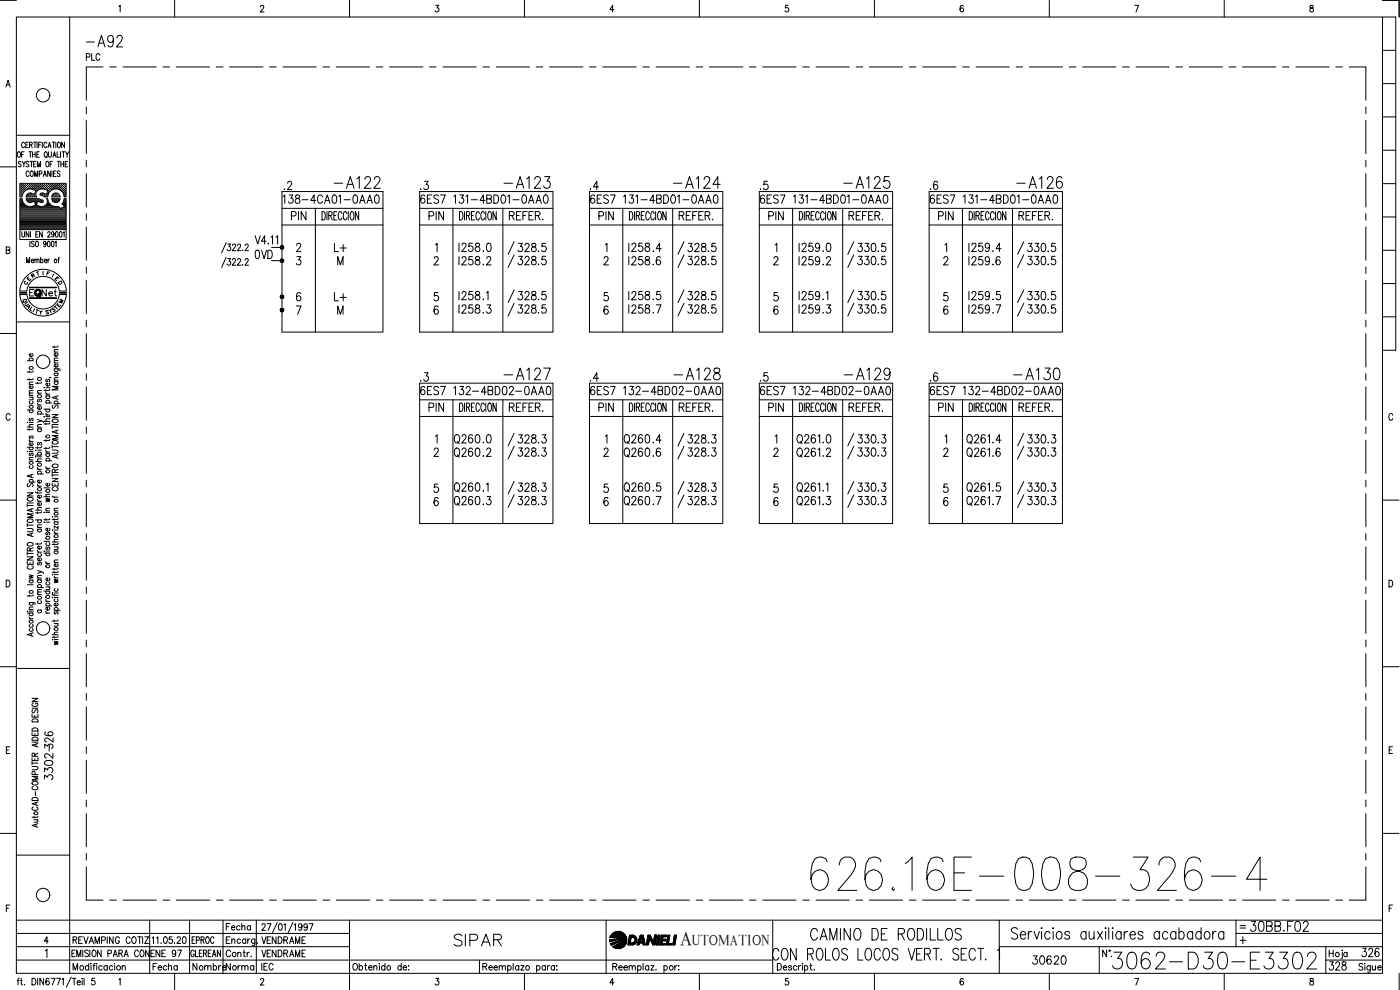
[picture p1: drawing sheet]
<svg xmlns="http://www.w3.org/2000/svg" width="420mm" height="297mm" viewBox="0 0 420 297" stroke-linecap="round" stroke-linejoin="round" font-family="sans-serif">
<defs><g id="words">
<text font-size="15.4" x="242" y="268.5">626.16E-008-326-4</text>
<text font-size="9.3" x="332.7" y="292.1">3062-D30-E3302</text>
<g font-size="7.1">
<text x="99.1" y="57.9">-A122</text>
<text x="149.9" y="57.9">-A123</text>
<text x="200.7" y="57.9">-A124</text>
<text x="251.9" y="57.9">-A125</text>
<text x="303.7" y="57.9">-A126</text>
<text x="135.1" y="285">SIPAR</text>
<text x="242" y="283.3">CAMINO DE RODILLOS</text>
</g>
<g font-size="6.6">
<text x="24.7" y="15.2">-A92</text>
<text x="149.9" y="115">-A127</text>
<text x="201.1" y="115">-A128</text>
<text x="252.2" y="115">-A129</text>
<text x="303" y="115">-A130</text>
<text x="373.9" y="280.8">30BB.F02</text>
</g>
<g font-size="6.2">
<text x="86.1" y="67.4">PIN</text>
<text x="127.4" y="67.4">PIN</text>
<text x="99.1" y="76.9">L+</text>
<text x="175.7" y="115.7">.4</text>
<text x="135.1" y="134.4">Q260</text>
<text x="186.3" y="134.4">Q260</text>
<text x="135.1" y="148.9">Q260</text>
<text x="186.3" y="148.9">Q260</text>
<text x="16.9" y="235.3" transform="rotate(-90 16.9 235.3)">3302-</text>
<text x="308.7" y="290.7">30620</text>
<text x="397.6" y="292.5">328</text>
</g>
<text font-size="5.9" x="204.1" y="283.6">A</text>
<g font-size="5.7">
<text x="88.5" y="58.2" transform="rotate(-90 88.5 58.2)">.2</text>
<text x="129.5" y="58.2" transform="rotate(-90 129.5 58.2)">.3</text>
<text x="175.7" y="58.2">.4</text>
<text x="231.4" y="58.2" transform="rotate(-90 231.4 58.2)">.5</text>
<text x="83.6" y="62.1">138-4CA01-0AA0</text>
<text x="124.9" y="62.1">6ES7 131-4BD01-0AA0</text>
<text x="176" y="62.1">6ES7 131-4BD01-0AA0</text>
<text x="226.8" y="62.1">6ES7 131-4BD01-0AA0</text>
<text x="278" y="62.1">6ES7 131-4BD01-0AA0</text>
<text x="136.5" y="76.6">I258</text>
<text x="143.6" y="76.6">.0</text>
<text x="187.3" y="76.6">I258</text>
<text x="194.7" y="76.6">.4</text>
<text x="238.5" y="76.6">I259</text>
<text x="245.5" y="76.6">.0</text>
<text x="296.7" y="76.6">.4</text>
<text x="75.5" y="78.7">0VD</text>
<text x="136.5" y="80.8">I258</text>
<text x="143.6" y="80.8">.2</text>
<text x="187.3" y="80.8">I258</text>
<text x="238.5" y="80.8">I259</text>
<text x="245.5" y="80.8">.2</text>
<text x="296.7" y="80.8">.6</text>
<text x="99.1" y="91.4">L+</text>
<text x="136.5" y="95.2">I258</text>
<text x="136.5" y="91">I258</text>
<text x="143.6" y="95.2">.3</text>
<text x="154.2" y="91">328.5</text>
<text x="154.2" y="95.2">328.5</text>
<text x="187.3" y="95.2">I258</text>
<text x="187.3" y="91">I258</text>
<text x="194.7" y="95.2">.7</text>
<text x="194.7" y="91">.5</text>
<text x="205.3" y="91">328.5</text>
<text x="205.3" y="95.2">328.5</text>
<text x="238.5" y="95.2">I259</text>
<text x="238.5" y="91">I259</text>
<text x="245.5" y="95.2">.3</text>
<text x="256.1" y="91">330.5</text>
<text x="256.1" y="95.2">330.5</text>
<text x="296.7" y="95.2">.7</text>
<text x="296.7" y="91">.5</text>
<text x="307.3" y="91">330.5</text>
<text x="307.3" y="95.2">330.5</text>
<text x="124.9" y="119.6">6ES7 132-4BD02-0AA0</text>
<text x="129.5" y="115.7" transform="rotate(-90 129.5 115.7)">.3</text>
<text x="176" y="119.6">6ES7 132-4BD02-0AA0</text>
<text x="226.8" y="119.6">6ES7 132-4BD02-0AA0</text>
<text x="231.4" y="115.7" transform="rotate(-90 231.4 115.7)">.5</text>
<text x="278" y="119.6">6ES7 132-4BD02-0AA0</text>
<text x="127.4" y="124.5">PIN</text>
<text x="178.5" y="124.5">PIN</text>
<text x="229.7" y="124.5">PIN</text>
<text x="280.5" y="124.5">PIN</text>
<text x="143.6" y="134.1">.0</text>
<text x="154.2" y="134.1">328.3</text>
<text x="194.7" y="134.1">.4</text>
<text x="205.3" y="134.1">328.3</text>
<text x="245.5" y="134.1">.0</text>
<text x="256.1" y="134.1">330.3</text>
<text x="296.7" y="134.1">.4</text>
<text x="307.3" y="134.1">330.3</text>
<text x="135.1" y="138.3">Q260</text>
<text x="148.2" y="138.3" transform="rotate(-90 148.2 138.3)">.2</text>
<text x="186.3" y="138.3">Q260</text>
<text x="238.1" y="138.3">Q261</text>
<text x="250.1" y="138.3" transform="rotate(-90 250.1 138.3)">.2</text>
<text x="288.9" y="138.3">Q261</text>
<text x="301.3" y="138.3" transform="rotate(-90 301.3 138.3)">.6</text>
<text x="154.2" y="148.5">328.3</text>
<text x="199.3" y="148.5" transform="rotate(-90 199.3 148.5)">.5</text>
<text x="205.3" y="148.5">328.3</text>
<text x="256.1" y="148.5">330.3</text>
<text x="301.3" y="148.5" transform="rotate(-90 301.3 148.5)">.5</text>
<text x="307.3" y="148.5">330.3</text>
<text x="135.1" y="152.8">Q260</text>
<text x="143.6" y="152.8">.3</text>
<text x="154.2" y="152.8">328.3</text>
<text x="186.3" y="152.8">Q260</text>
<text x="194.7" y="152.8">.7</text>
<text x="205.3" y="152.8">328.3</text>
<text x="238.1" y="152.8">Q261</text>
<text x="245.5" y="152.8">.3</text>
<text x="256.1" y="152.8">330.3</text>
<text x="288.9" y="152.8">Q261</text>
<text x="296.7" y="152.8">.7</text>
<text x="307.3" y="152.8">330.3</text>
<text x="16.9" y="225.8" transform="rotate(-90 16.9 225.8)">326</text>
<text x="407.5" y="288.2">326</text>
</g>
<g font-size="5.3">
<text x="24.7" y="19.4">PLC</text>
<text x="282.2" y="58.2" transform="rotate(-90 282.2 58.2)">.6</text>
<text x="199" y="80.8" transform="rotate(-90 199 80.8)">.6</text>
<text x="282.2" y="115.7" transform="rotate(-90 282.2 115.7)">.6</text>
<text x="199" y="138.3" transform="rotate(-90 199 138.3)">.6</text>
<text x="56.8" y="292.5">Nombre</text>
<text x="66.7" y="292.5">Norma</text>
</g>
<g font-size="4.9">
<text x="11.3" y="90">Net</text>
<text x="147.5" y="91" transform="rotate(-90 147.5 91)">.1</text>
<text x="249.4" y="91" transform="rotate(-90 249.4 91)">.1</text>
<text x="147.5" y="148.5" transform="rotate(-90 147.5 148.5)">.1</text>
<text x="249.4" y="148.5" transform="rotate(-90 249.4 148.5)">.1</text>
<text x="66.7" y="280.1">Fecha</text>
<text x="44.1" y="288.2">ENE 97</text>
<text x="77.3" y="288.2">VENDRAME</text>
</g>
<text font-size="4.4" x="207.7" y="283.6">UTOMATION</text>
<g font-size="4">
<text x="6.7" y="85.4">E</text>
<text x="16.2" y="86.4">D</text>
<text x="5.6" y="92.1">Q</text>
<text x="6.3" y="92.8">U</text>
<text x="6.7" y="93.8">A</text>
<text x="10.6" y="95.6">Y</text>
<text x="16.6" y="92.1">M</text>
</g>
<g font-size="3.5">
<text x="12.7" y="83.6">F</text>
<text x="6" y="86.4">C</text>
<text x="370.8" y="279.8">=</text>
</g>
</g></defs>
<!-- layer: DCA_A3E2|CART -->
<g fill="none" stroke="#000" stroke-width=".3">
<path d="M0 .1h4.9M4.9 5.1h410v286.9h-410zM20.9 5.1v286.9M35.7 2l.4-.4v2M52.4 .1v5M78.2 2.1l.3-.5 .5 .1 .2 .3-.3 .7-.8 .9h1.1M104.9 .1v5M130.8 1.6h.9l-.6 .8a.6 .6 0 0 1 .6 .9 .6 .6 0 0 1-1.1-.1M157.4 .1v5M184.3 2.9h-1.3l.9-1.3v2M209.9 .1v5M236.6 1.6h-.8l-.1 .8a.63 .63 0 0 1 .9 .1 .63 .63 0 0 1-.1 .9 .63 .63 0 0 1-.9-.2"/>
<path d="M262.4 .1v5M289.1 1.9l-.5-.3a1.12 1.12 0 0 0 .1 2 .56 .56 0 0 0 .5-.6 .56 .56 0 0 0-.5-.5 .56 .56 0 0 0-.6 .4M314.9 .1v5M340.6 1.6h1.1l-.8 2M367.4 .1v5M393.2 1.7v.6a.73 .73 0 0 1 .9 .4 .73 .73 0 0 1-.3 .9 .64 .64 0 0 1-.7-.7 .64 .64 0 0 1 .8-.5l.2-.3-.1-.4zM414.9 .1h5v5M414.9 5.1h4v100h-4M414.9 15.1h4M1.8 26.1l.6-2 .6 2M2 25.4h.8M414.9 35.1h4"/>
<path d="M414.9 25.1h4M0 50.1h4.9M4.9 40.6h16M5.4 45.6l.1-.1a.86 .86 0 0 1 .7 .9 .86 .86 0 0 1-.7 .8 1.2 1.2 0 0 1-.1-1.6zM6.1 56.9h.1M6.1 56.3h.1M6.1 55.7h.1M6.1 57.6h.1M6.1 58.2h.1M6.1 58.8h.1M6.1 59.8h.4M6.3 57.2h.1"/>
<path d="M6.3 56.6h.1M6.3 56h.1M6.3 55.3h.1M6.3 57.9h.1M6.3 58.5h.1M6.3 48.7a.41 .41 0 0 0-.7-.3 .41 .41 0 0 0 .1 .7l.5 .2a.43 .43 0 0 1-.1 .7 .43 .43 0 0 1-.6-.1M6.3 55.2v.2M6.3 55.9v.1M6.3 56.5v.2M6.3 57.1v.2M6.3 57.8v.1M6.3 58.4v.2"/>
<path d="M6.5 46.3h.4M6.6 59.6h-.6v9.3h13.9v-9.3h-.6M6.6 56.9h.1M6.6 56.3h.1M6.6 55.7h.1M6.6 57.6h.1M6.6 58.2h.1M6.6 59.6l.2 .7M6.6 55.6v.1M6.6 56.2v.2M6.6 56.8v.2M6.6 57.5v.1"/>
<path d="M6.6 58.1v.2M6.7 48.4l.5 .8 .4-.8M6.8 58.3l-.2 .8M6.9 57.2h.2M6.9 56.6h.2M6.9 56h.2M6.9 55.3h.2M7 55.2v.2M7 55.9v.1M7 56.5v.2M7 57.1v.2M7.2 49.2v.9"/>
<path d="M7.2 56.9h.2M7.2 56.3h.2M7.2 55.7h.2M7.2 45.5h-.7v1.7M7.3 55.6v.1M7.3 56.2v.2M7.3 56.8v.2M7.3 57.5l-.5 .8M7.4 43l-.3-.3a.86 .86 0 0 0-.6 .8 .86 .86 0 0 0 .6 .8l.3-.4M7.5 56.6h.2M7.5 56h.2M7.5 55.3h.2"/>
<path d="M7.6 55.2v.2M7.6 55.9v.1M7.6 56.5v.2M7.7 43.5h.5M7.8 59.6h3.7M7.8 56.9h.1M7.8 56.3h.2M7.8 55.7h.2M7.9 59.6v.3M7.9 55.6v.1M7.9 56.2v.2M7.9 56.8v.1"/>
<path d="M7.9 59.9l.3 .5M8 59.8h3.6M8 58.8h.1M8.2 56.6h.1M8.2 56h.1M8.2 55.3h.1M8.2 58.5h.1M8.2 58.3l-.3 .8M8.3 55.2v.2M8.3 55.9v.1M8.3 56.5v.2M8.3 58.4v.2"/>
<path d="M8.5 56.3h.1M8.5 55.7h.1M8.5 58.8h.1M8.5 42.7h-.8v1.6h.8M8.6 58.2h.1M8.6 55.6v.1M8.6 56.2v.2M8.6 58.2v.1M8.6 58.7v.2M8.7 48.7l-.3-.3-.6 .3 .2 .4 .6 .2 .1 .6-.3 .2-.6-.2M8.7 45.5h.8M8.7 51.7a.47 .47 0 0 0-.6-.4 .47 .47 0 0 0-.3 .6v.4a.47 .47 0 0 0 .3 .6 .47 .47 0 0 0 .6-.3"/>
<path d="M8.8 56.6h.2M8.8 56h.2M8.8 55.3h.2M8.8 58.5h.2M8.8 43.5l.8-.1v-.7h-.8v1.6M8.9 55.2v.2M8.9 55.9v.1M8.9 56.5v.1M8.9 58.4v.2M9 48.4h.9M9.1 45.5v1.7M9.1 56.3h.2"/>
<path d="M9.1 55.7h.2M9.1 58.2h.2M9.1 58.8h.2M9.2 55.6v.1M9.2 56.2v.2M9.2 58.1v.2M9.2 58.7v.2M9.3 51.4l.1-.1a.86 .86 0 0 1 .6 .8 .86 .86 0 0 1-.6 .8 1.2 1.2 0 0 1-.1-1.5zM9.3 43.5l.4 .8M9.4 58l-.6-.1-.6 .4M9.4 48.4v1.7M9.4 56.6h.2"/>
<path d="M9.4 56h.2M9.4 55.3h.2M9.4 58.5h.2M9.5 55.2v.2M9.5 55.9v.1M9.5 56.5v.2M9.5 58.4v.2M9.7 46.3h.8M9.7 45.5v1.7M9.7 56.3h.2M9.7 55.7h.2M9.7 58.8h.2"/>
<path d="M9.8 56.8l1 .3-.4 1.2-1-.3M9.8 56.8a2.42 2.42 0 0 0-2.5 .7M9.8 55.6v.1M9.8 56.2v.2M9.8 58.2v.1M9.8 58.7v.2M10.1 42.7h.8M10.1 49.2h.4M10.1 56.6h.1M10.1 56h.1M10.1 55.3h.1M10.1 58.5h.1"/>
<path d="M10.2 55.2v.2M10.2 55.9v.1M10.2 56.5v.2M10.2 58.4v.2M10.4 52.9v-1.6l.4 1.6 .5-1.6v1.6M10.4 56.3h.1M10.4 55.7h.1M10.4 58.8h.1M10.5 55.6v.1M10.5 56.2v.2M10.5 56.8v.1M10.5 58.7v.2"/>
<path d="M10.5 42.7v1.6M10.5 58.2h.1M10.5 45.5v1.7M10.7 56.6h.2M10.7 56h.2M10.7 55.3h.2M10.8 55.2v.2M10.8 55.9v.1M10.8 56.5v.2M10.8 48.4h-.7v1.7h.7M10.8 57.2h.1M11 56.9h.2"/>
<path d="M11 56.3h.2M11 55.7h.2M11 46.3h.5M11.1 55.6v.1M11.1 56.2v.2M11.1 56.8v.2M11.1 42.7v1.6M11.2 50.1v-1.7l.5 1.7 .4-1.7v1.7M11.3 56.6h.2M11.3 56h.2M11.3 55.3h.2M11.4 55.2v.2"/>
<path d="M11.4 55.9v.1M11.4 56.5v.2M11.5 59.6l1.4 .5v.5l-.3 .1M11.6 43.5h.5M11.6 56.3h.2M11.6 55.7h.2M11.7 55.6v.1M11.7 56.2v.2M11.8 52.2l.7-.1v-.7l-.7-.1v1.6M11.8 45.5h-.8v1.7h.8M12 56.6h.1M12 56h.1"/>
<path d="M12 55.3h.1M12.1 55.2v.2M12.1 55.9v.1M12.1 56.5v.2M12.3 56.3h.1M12.3 55.7h.1M12.3 58.2h.1M12.4 55.6v.1M12.4 56.2v.2M12.4 58.1v.2M12.4 42.7h-.8v1.6M12.6 56.6h.2"/>
<path d="M12.6 56h.2M12.6 55.3h.2M12.6 58.5h.2M12.7 42.7v1.6M12.7 55.2v.2M12.7 55.9v.1M12.7 56.5v.1M12.7 58.4v.2M12.9 56.3h.2M12.9 55.7h.2M12.9 58.2h.2M13 52.9l.5-1.6 .4 1.6"/>
<path d="M13 55.6v.1M13 56.2v.2M13 58.1v.2M13.1 58l-.4-.1a.45 .45 0 0 0-.5 .1 .45 .45 0 0 0-.1 .5l1.5 .6h.7M13.2 52.4h.6M13.3 56.6h.1M13.3 56h.1M13.3 55.3h.1M13.3 58.5h.1M13.3 55.2v.2M13.3 55.9v.1M13.3 56.5v.2"/>
<path d="M13.3 58.4v.2M13.4 56.8l1 .3-.4 1.2-1-.3M13.5 56.8a1.8 1.8 0 0 0-2.1 .3 1.8 1.8 0 0 0-.4 2h-3.2M13.5 45.6l.1-.1a.86 .86 0 0 1 .6 .9 .86 .86 0 0 1-.6 .8 1.09 1.09 0 0 1-.1-1.6zM13.5 56.3h.2M13.5 55.7h.2M13.5 58.8h.2M13.6 55.6v.1M13.6 56.2v.2M13.6 58.7v.2M13.8 46.9l.3 .5M13.9 56.6h.2"/>
<path d="M13.9 56h.2M13.9 55.3h.2M13.9 58.5h.2M14 48.5l.1-.1a.86 .86 0 0 1 .6 .8 .86 .86 0 0 1-.6 .9 1.2 1.2 0 0 1-.1-1.6zM14 55.2v.2M14 55.9v.1M14 56.5v.2M14 58.4v.2M14 59.6h.3M14 59.6a1.69 1.69 0 0 1-.3 1.9 1.69 1.69 0 0 1-1.9 .4M14.1 43a.47 .47 0 0 0-.6-.3 .47 .47 0 0 0-.3 .6v.4a.47 .47 0 0 0 .3 .6 .47 .47 0 0 0 .6-.4M14.2 56.9h.2"/>
<path d="M14.2 56.3h.2M14.2 55.7h.2M14.2 58.2h.2M14.2 58.8h.1M14.3 55.6v.1M14.3 56.2v.2M14.3 56.8v.2M14.3 58.1v.2M14.3 59.6l.2 .7M14.4 57.6h.1M14.4 44.3l.5-1.6 .4 1.6M14.5 57.2h.2"/>
<path d="M14.5 56.6h.2M14.5 56h.2M14.5 55.3h.2M14.5 57.9h.1M14.6 45.5v1.5l.3 .2 .5-.5v-1.2M14.6 43.8h.6M14.6 55.2v.2M14.6 55.9v.1M14.6 56.5v.2M14.6 57.1v.2M14.6 57.8h.1M14.8 56.9h.2"/>
<path d="M14.8 56.3h.2M14.8 55.7h.2M14.9 55.6v.1M14.9 56.2v.2M14.9 56.8v.2M15 49.2h.5M15.1 51.3v1.6l-.8-1.6v1.6M15.2 56.6h.1M15.2 56h.1M15.2 55.3h.1M15.2 55.2v.2M15.2 55.9v.1"/>
<path d="M15.2 56.5v.2M15.5 56.9h.1M15.5 56.3h.1M15.5 55.7h.1M15.5 59.6h2.5M15.5 55.6v.1M15.5 56.2v.2M15.5 56.8v.1M15.6 59.6v.3M15.6 51.3v1.6M15.6 59.9a1.26 1.26 0 0 0 1.2 .9 1.26 1.26 0 0 0 1.2-.9M15.7 59.8h2.2"/>
<path d="M15.7 42.7h.8M15.8 48.4h-.8v1.7M15.8 56.6h.2M15.8 56h.2M15.8 55.3h.2M15.9 47.2l.4-1.7 .5 1.7M15.9 55.2v.2M15.9 55.9v.1M15.9 56.5v.2M16 58.5l-.1 .1M16 46.6h.6M16.1 42.7v1.6"/>
<path d="M16.1 52.1h.5M16.1 56.3h.2M16.1 55.7h.2M16.1 58.8h.2M16.2 55.6v.1M16.2 56.2v.2M16.2 58.7v.2M16.3 58.2l-.1 .1M16.4 56.6h.2M16.4 56h.2M16.4 55.3h.2M16.4 58.5h.2"/>
<path d="M16.5 55.2v.2M16.5 55.9v.1M16.5 56.5v.1M16.5 58.4v.2M16.7 56.3h.2M16.7 55.7h.2M16.7 58.2h.2M16.7 58.8h.2M16.8 42.7v1.6M16.8 55.6v.1M16.8 56.2v.2M16.8 58.1v.2"/>
<path d="M16.8 58.7v.2M16.8 51.3h-.7v1.6h.7M17.1 56.6h.1M17.1 56h.1M17.1 55.3h.1M17.1 58.5h.1M17.1 45.5v1.7h.8M17.1 55.2v.2M17.1 55.9v.1M17.1 56.5v.1M17.1 58.4v.2M17.2 48.4h.8"/>
<path d="M17.4 56.3h.1M17.4 55.7h.1M17.4 58.8h.1M17.4 42.7h.2a.86 .86 0 0 1 .6 .8 .86 .86 0 0 1-.6 .8 1.2 1.2 0 0 1-.2-1.6zM17.4 55.6v.1M17.4 56.2v.2M17.4 58.7v.2M17.6 48.4v1.7M17.7 56.6h.2M17.7 56h.2M17.7 55.3h.2M17.8 55.2v.2"/>
<path d="M17.8 55.9v.1M17.8 56.5v.2M17.9 58.8l.1 .3h-2.5a1.28 1.28 0 0 1 1.1-1.2 1.28 1.28 0 0 1 1.4 .9M18 51.5l-.3-.2-.5 .2 .1 .4 .6 .3v.7h-.4l-.3-.2M18 56.9h.2M18 56.3h.2M18 55.7h.2M18 59.6l-.1 .3M18.1 55.6v.1M18.1 56.2v.2M18.1 56.8v.2M18.2 45.5v1.7"/>
<path d="M18.3 49.2h.8M18.3 48.4v1.7M18.3 56.6h.2M18.3 56h.2M18.3 55.3h.2M18.4 57.1l.1 .1M18.4 55.2v.2M18.4 55.9v.1M18.4 56.5v.2M18.6 45.5h.9M18.6 56.9h.2M18.6 56.3h.2"/>
<path d="M18.6 55.7h.2M18.7 57.5l.1 .1M18.7 55.6v.1M18.7 56.2v.2M18.7 56.8v.2M19 57.2h.1M19 56.6h.1M19 56h.1M19 55.3h.1M19 57.9h.1M19 45.5v1.7M19 55.2v.2"/>
<path d="M19 55.9v.1M19 56.5v.2M19 57.1v.2M19 57.8v.1M19.1 58.3l.2 .8h.6v-4.1h-13.9v4.1h.6M19.1 48.4v1.7M19.1 58.3a2.47 2.47 0 0 0-2.7-1.6 2.47 2.47 0 0 0-2.1 2.4M19.2 59.6l-.1 .7M19.3 56.9h.1M19.3 56.3h.1M19.3 55.7h.1M19.3 57.6h.1"/>
<path d="M19.3 58.2h.1M19.3 58.8h.1M19.3 42.7v1.6l-.8-1.6v1.6M19.3 55.6v.1M19.3 56.2v.2M19.3 56.8v.2M19.3 57.5v.1M19.3 58.1v.2M19.3 58.7v.2M19.3 59.8h.5M19.6 49.2h.5M19.6 57.2h.2"/>
<path d="M19.6 56.6h.2M19.6 56h.2M19.6 55.3h.2M19.6 57.9h.2M19.6 58.5h.2M19.7 45.5l.5 .8 .4-.8M19.7 55.2v.2M19.7 55.9v.1M19.7 56.5v.2M19.7 57.1v.2M19.7 57.8v.1M19.7 58.4v.2"/>
<path d="M20.2 46.3v.9M20.3 48.4h-.7v1.7h.7M414.9 55.1h4M414.9 45.1h4M1.9 75h.9l.1-.7-1-.2v2l1-.2v-.7l-.3-.2M6 68.9v3h13.9v-3M6.1 64.5h13.7M6.1 64.2h13.7M6.1 63.9h13.7M6.1 63.6h13.7M6.1 63.3h13.7M6.1 62.9h13.7"/>
<path d="M6.1 62.6h12M6.1 62.3h11.7M6.1 62h2.2M6.1 61.7h1.6M6.1 61.4h1.2M6.1 61h.9M6.1 60.7h.7M6.1 60.4h.5M6.1 60.1h.5M6.1 64.8h13.7M6.1 65.2h13.7M6.1 65.5h13.7"/>
<path d="M6.1 65.8h13.7M6.1 66.1h13.7M6.1 66.4h13.7M6.1 66.7h13.7M6.1 67.1h13.7M6.1 67.4h13.7M6.1 67.7h13.7M6.1 68h13.7M6.1 68.4h13.7M6.1 68.7h13.7M6.6 69.5v1.4l.3 .2 .4-.2 .1-1.4M6.8 60.4l.5 .8"/>
<path d="M7.3 61.2a2.42 2.42 0 0 0 2.5 .7M8 78.9v-1.7l.4 1.7 .5-1.7v1.7M8.1 60.1h4.5M8.2 60.4l.6 .3h.6M8.4 60.4h1.6M8.7 69.5v1.6l-.9-1.6v1.6M9 72.4v1.6M9.1 69.5v1.6M9.4 60.7l1-.3 .3 1.2-.9 .3M9.4 78.2h.7l-.2-.4a.49 .49 0 0 0-.5 .5 .49 .49 0 0 0 .5 .5l.2-.2M9.8 62h2.1M10.2 72.6a.4 .4 0 0 0-.6-.2 .4 .4 0 0 0 .1 .7l.5 .3v.4l-.3 .2-.5-.2"/>
<path d="M10.5 78l.1-.2h.4l.1 1.1M10.5 77.8v1.1M10.5 60.4h.6M10.5 60.7h.6M10.6 61h.4M10.7 61.7h.3M10.7 61.4h.2M10.8 70.3h.4M10.8 72.5l.2-.1a.86 .86 0 0 1 .6 .8 .86 .86 0 0 1-.6 .8 1.2 1.2 0 0 1-.2-1.5zM11.1 78l.2-.2h.4v1.1M11.5 69.5h-.7v1.6h.7M11.6 60.4h1.3"/>
<path d="M12.2 60.7l-.9-.3-.3 1.2 .8 .3M12.2 78l.1-.2a.5 .5 0 0 1 .6 .5 .5 .5 0 0 1-.6 .5l-.1-.2M12.2 77.2v1.7M12.2 60.7l.4 .1M12.7 69.5v1.6l-.8-1.6v1.6M13.2 62h2.8M13.3 78.2h.8l-.2-.4a.5 .5 0 0 0-.6 .5 .5 .5 0 0 0 .6 .5l.2-.2M13.8 61.7h1.6M13.8 72.9l-.2 .4a.46 .46 0 0 1-.6-.4 .46 .46 0 0 1 .6-.4l.2 1.2-.3 .3-.4-.2M14 61.4h1M14.2 61h.5M14.3 69.9l.3-.4 .4 .3-.7 1.3h.8"/>
<path d="M14.3 60.7h.2M14.3 60.4h.1M14.4 72.5l.2-.1a.96 .96 0 0 1 0 1.6l-.4-.7zM14.4 77.8v1.1M14.4 60.4l.3 .4a2.94 2.94 0 0 0 2.9 1.2l.6 .6 1.1-.6M14.9 77.8h-.3l-.2 .4M15.6 72.5l.1-.1a.96 .96 0 0 1 0 1.6l-.3-.7zM15.8 60.1h1.9M16 60.4h1.5M16.2 70l-.2 .5a.46 .46 0 0 1-.5-.5 .46 .46 0 0 1 .5-.4l.2 1.3-.3 .2-.4-.2M16.6 72.7l.2-.3v1.6M16.8 69.6l.2-.1a.96 .96 0 0 1 0 1.6l-.4-.6z"/>
<path d="M17.4 77.8h.4M17.9 77.2l-.3 .3v1.4M18 69.6l.2-.1a.96 .96 0 0 1 0 1.6l-.4-.6zM18.3 62.6h1.5M18.6 61.2l.7 .7M18.8 61h1M18.9 62.3h.9M18.9 61.4h.9M19 69.8l.3-.3v1.6M19 60.7h.8M19.1 60.4l-.5 .8M19.2 61.7h.6"/>
<path d="M19.2 60.4h.6M19.3 60.1h.5M19.4 62h.4M414.9 75.1h4M414.9 65.1h4M4.9 96.6h16M5.9 87.3a7 7 0 0 1 7-6.5 7 7 0 0 1 7 6.5M5.9 88.3a7 7 0 0 0 7 6.5 7 7 0 0 0 7-6.5M8.1 87.3a4.9 4.9 0 0 1 4.8-4.4 4.9 4.9 0 0 1 4.9 4.4M8.1 88.3a4.9 4.9 0 0 0 4.8 4.4 4.9 4.9 0 0 0 4.9-4.4M8.8 86.2h8.2v.1h-8.2M8.8 89.4h8.2v.1h-8.2z"/>
<path d="M8.9 86.3h8M8.9 89.4h8M10.1 86.9h-1.2v1.9M15.2 93.3l.2 .5M15.3 92.7l-.1 .6-.6-.3M414.9 95.1h4M414.9 85.1h4M0 100.1h4.9M8.2 108.2h1.7M8.8 111.3v.5M8.8 113.6v.5M8.8 119.2h1.1"/>
<path d="M8.8 118.6h1.1M8.8 115.4h1.1M9 108.2a.55 .55 0 0 1 .3-.9 .55 .55 0 0 1 .6 .7l-.2 .2M9.6 119.2l.3 .4v.3l-1.1 .1M9.7 115.8l.2 .1a.52 .52 0 0 1-.6 .7 .52 .52 0 0 1-.4-.7l.4-.1v.8M9.7 106.1l.2 .1a.52 .52 0 0 1-.5 .8 .52 .52 0 0 1-.5-.8l.4-.1v.9M9.9 117.9l-1.1 .1v.3l.3 .3M9.9 117.2h-1.1v.4l.3 .3M9.9 114.6l-1.1 .1v.3l.3 .4M9.9 113.5l-.3 .4h-1.4M9.9 111.3l-.3 .3h-1.4M11.3 114.7v.5"/>
<path d="M11.3 118h1.1M11.5 119.8l-.2 .3 .2 .5 .4-.7h.5v.4l-.2 .3M12.4 117.2h-1.1v.4l.3 .4M12.4 114.6v.3l-1.7 .1M13.3 116.4h.1M13.8 117.7v.4l.5 .2M13.8 116.9v.5M13.8 118.8h1.1M13.8 118.3h1.1M13.8 116.3h1.1M14 118.8l-.2 .1a.52 .52 0 0 0 .6 .7 .52 .52 0 0 0 .3-.8M14 113.8l-.2 .3 .2 .4 .4-.6h.5v.3l-.2 .3"/>
<path d="M14.7 115l.2 .1a.52 .52 0 0 1-.5 .7 .52 .52 0 0 1-.5-.8h.4v.8M14.9 113.2l.4 .2M14.9 116.8l-.3 .4h-1.4M16.3 110.6l1.6 .1v.5M16.3 103.8v.5M16.3 114.5h1.1M16.3 114.1h1.1M16.3 112h1.1M16.3 108.9h1.1M16.3 105.6h1.1M16.5 114.5l-.2 .2a.52 .52 0 0 0 .6 .7 .52 .52 0 0 0 .3-.9M16.5 112l-.2 .1a.53 .53 0 0 0 .5 .7 .53 .53 0 0 0 .6-.7l-.2-.1"/>
<path d="M16.5 110.6a.55 .55 0 0 0 .3 1 .55 .55 0 0 0 .6-.7l-.2-.3M16.8 118.9v.7M17.2 109.3l.2 .2a.51 .51 0 0 1-.5 .7 .51 .51 0 0 1-.5-.8l.4-.1v.8M17.2 106l.2 .2a.52 .52 0 0 1-.6 .7 .52 .52 0 0 1-.4-.8l.4-.1v.9M17.4 118.7l-1.7 .6 1.7 .5M17.4 115.9h-1.7l1.7 .5-1.7 .6h1.7M17.4 113.3l-1.1 .1v.3l.3 .4M17.4 108.2h-1.1v.4l.3 .3M17.4 107.4l-1.1 .1v.3l.3 .4M17.4 104.9h-1.1v.4l.3 .3M17.4 103.8l-.3 .3h-1.4M3 124.6a.61 .61 0 0 0-.7-.5 .61 .61 0 0 0-.5 .7v.5a.61 .61 0 0 0 .5 .8 .61 .61 0 0 0 .7-.5"/>
<path d="M8.2 135.5h.1zM8.2 126.8h.1zM8.2 128.1h1.7M8.2 134.2h1.7M8.2 123h1.7M8.8 131.9v.3l.5 .2M8.8 128.6v.5M8.8 138h1.1M8.8 135.5h1.1M8.8 132.4h1.1M8.8 126.8h1.1M9 139.7a.55 .55 0 0 0 .3 .9 .55 .55 0 0 0 .6-.6l-.2-.3"/>
<path d="M9 136l-.2 .2v.4h.4l.2-.6h.3l.2 .2-.2 .5M9 134.2l-.2 .1a.53 .53 0 0 0 .6 .7 .53 .53 0 0 0 .5-.7l-.2-.1M9 130.8l-.2 .3v.4h.4l.2-.6 .3-.1 .2 .3-.2 .5M9 125.5l-.2 .3v.4h.4l.2-.6 .3-.1 .2 .3-.2 .5M9 123l-.2 .1a.53 .53 0 0 0 .6 .7 .53 .53 0 0 0 .5-.7l-.2-.1M9 120.4l-.2 .1a.53 .53 0 0 0 .6 .7 .53 .53 0 0 0 .5-.7l-.2-.1M9.7 132.9a.49 .49 0 0 1 0 .6 .49 .49 0 0 1-.7 .1 .49 .49 0 0 1-.1-.7h.4v.8M9.9 137.2l-1.1 .1v.4l.3 .3M9.9 128.6l-.3 .3h-1.4M9.9 127.4l-1.1 .1v.3l.3 .3M10.7 137.1h.1zM10.7 135.1h.1z"/>
<path d="M10.7 138.5h1.7M10.7 136.6h1.7M11.3 125.8l1.1 .5-1.1 .4M11.3 120.9v.4l.5 .2M11.3 134.1v.5M11.3 137.1h1.1M11.3 135.1h1.1M11.3 128.7h1.1M11.3 128.2h1.1M11.3 124.2h1.7M11.3 121.5h1.1M11.5 136.6a.51 .51 0 0 1 0-.8 .51 .51 0 0 1 .7 0 .51 .51 0 0 1 0 .8"/>
<path d="M11.5 132.7l-.2 .3v.5h.4l.2-.7 .3-.1 .2 .3-.2 .5M11.5 128.7a.49 .49 0 0 0 0 .7 .49 .49 0 0 0 .7 0 .49 .49 0 0 0 0-.7M11.5 124.2a.51 .51 0 0 1 0-.7 .51 .51 0 0 1 .7 0 .51 .51 0 0 1 0 .7M12.2 122l.2 .1a.53 .53 0 0 1-.6 .7 .53 .53 0 0 1-.4-.8h.4v.8M12.4 137.7l-1.1 .1v.4l.3 .3M12.4 134l-.3 .4h-1.4M12.4 127.4l-1.1 .1v.3l.3 .4M12.4 126.3l.6 .2v.3M13.2 125h.1zM13.2 126.4h1.7M13.2 122.8h1.7M13.8 140v.3l.5 .2"/>
<path d="M13.8 135.1v.3l.5 .2M13.8 124v.3l.5 .2M13.8 126.9v.5M13.8 131.9v.5M13.8 134.2v.5M13.8 138.3h1.7M13.8 136.1h1.1M13.8 135.6h1.1M13.8 125h1.1M13.8 124.5h1.1M13.8 120.9h1.7M14 138.3l-.2-.1a.52 .52 0 0 1 .6-.8 .52 .52 0 0 1 .3 .9"/>
<path d="M14 136.1l-.2 .2a.52 .52 0 0 0 .6 .7 .52 .52 0 0 0 .3-.9M14 122.8a.49 .49 0 0 0 0 .7 .49 .49 0 0 0 .7 0 .49 .49 0 0 0 0-.7M14 120.9l-.2-.1a.52 .52 0 0 1 .6-.7 .52 .52 0 0 1 .3 .8M14.9 134.1l-.3 .4h-1.4M14.9 131.9l-.3 .3h-1.4M14.9 126.9l-.3 .3h-1.4M14.9 125.6l-1.1 .1v.4l.3 .3M15.7 135h1.2l.5 .5v.3l-.5 .2h-1.2M15.7 124.4h1.7l-1.7 .9h1.7M15.7 128.1h1.7M15.7 127.6v1M15.7 133.5v1"/>
<path d="M15.7 134h1.7M15.7 127.4h1.7M15.7 139.5a.88 .88 0 0 1 1.1-.3 .88 .88 0 0 1 .6 .9 .88 .88 0 0 1-1.1 .3 .88 .88 0 0 1-.6-.9zM15.7 132.4a.88 .88 0 0 1 1.1-.3 .88 .88 0 0 1 .6 .9 .88 .88 0 0 1-1.1 .3 .88 .88 0 0 1-.6-.9zM15.7 126a.88 .88 0 0 1 1.1-.3 .88 .88 0 0 1 .6 .9 .89 .89 0 0 1-1 .3 .89 .89 0 0 1-.7-.9zM15.9 121.5l-.2 .4v.5h.6l.5-.8 .4-.1 .2 .4-.2 .6M16.3 121.1h1.7M16.5 121.1l-.2-.1a.51 .51 0 0 1 .6-.7 .51 .51 0 0 1 .3 .8M16.8 129.2v.7M16.8 136.6v.7M17.4 136.4l-1.7 .6 1.7 .5M17.4 130.7h-1.7l1.7 .5-1.7 .6h1.7"/>
<path d="M17.4 129l-1.7 .6 1.7 .5M418 124.6a.61 .61 0 0 0-.7-.5 .61 .61 0 0 0-.5 .7v.5a.61 .61 0 0 0 .5 .8 .61 .61 0 0 0 .7-.5M0 150.1h4.9M8.2 158.6h1.2l.5 .4v.3l-.5 .2h-1.2M8.2 147.9h1.7l-1.7 .9h1.7M8.2 151.2v.9M8.2 157v1M8.2 157.6h1.7M8.2 151.7h1.7M8.2 150.9h1.7M8.3 156a.88 .88 0 0 1 1-.4 .88 .88 0 0 1 .6 .9 .88 .88 0 0 1-1 .3 .88 .88 0 0 1-.6-.8zM8.3 149.5a.88 .88 0 0 1 1-.3 .88 .88 0 0 1 .6 .9 .88 .88 0 0 1-1.1 .3 .88 .88 0 0 1-.5-.9z"/>
<path d="M8.4 145.1l-.2 .3 .2 .6 .4-.1 .4-.7h.7v.5l-.2 .3M8.8 144.6h1.7M9 144.6a.55 .55 0 0 1 .3-.9 .55 .55 0 0 1 .6 .7l-.2 .2M9.4 142.4v.8M9.4 152.7v.7M9.9 159.9l-1.7 .6 1.7 .5M9.9 154.2h-1.7l1.7 .5-1.7 .6h1.7M9.9 152.6l-1.7 .5 1.7 .5M9.9 142.3l-1.7 .5 1.7 .6M10.7 147.6l.3 .3h1.4M10.7 156h1.7M10.7 153.1h1.7"/>
<path d="M11.3 149.8v.3l.5 .3M11.3 145.3v.4l.5 .2M11.3 140.2v.4l.5 .2M11.3 147.6v.5M11.3 153.6v.5M11.3 158.8h1.1M11.3 158.3h1.1M11.3 150.4h1.1M11.3 145.9h1.1M11.3 142.2h1.7M11.3 140.8h1.1M11.5 158.8l-.2 .1a.52 .52 0 0 0 .6 .7 .52 .52 0 0 0 .3-.8"/>
<path d="M11.5 156a.51 .51 0 0 0 0 .7 .51 .51 0 0 0 .7 0 .51 .51 0 0 0 0-.7M11.5 142.2a.51 .51 0 0 1 0-.7 .51 .51 0 0 1 .7 0 .51 .51 0 0 1 0 .7M12.2 150.8a.5 .5 0 0 1 .1 .8 .5 .5 0 0 1-.8 0 .5 .5 0 0 1 .1-.8h.2v.9M12.2 148.6a.51 .51 0 0 1 0 .7 .51 .51 0 0 1-.7 0 .51 .51 0 0 1-.1-.7h.4v.8M12.2 144a.5 .5 0 0 1 .1 .8 .5 .5 0 0 1-.8 0 .5 .5 0 0 1 .1-.8h.2v.9M12.4 157.5h-1.1v.4l.3 .4M12.4 153.5v.3l-1.7 .1M12.4 152.3h-1.1v.4l.3 .4M13.2 153.7h.1zM13.2 149h1.7M13.2 146.4h1.7M13.3 156.7h.1"/>
<path d="M13.8 149.5l1.1 .3-1.1 .2 1.1 .3-1.1 .3M13.8 156.7h1.1M13.8 155.6v.6M13.8 153.7h1.1M13.8 153.3h1.1M13.8 140.5h1.1M14 159.8l-.2 .2 .2 .5 .4-.7h.5v.4l-.2 .3M14.7 158.5l.2 .1a.53 .53 0 0 1-.6 .7 .53 .53 0 0 1-.4-.8h.4v.8M14.7 145l.2 .1a.52 .52 0 0 1-.5 .7 .52 .52 0 0 1-.5-.7l.4-.1v.8M14.9 155.6l-.3 .3h-1.4M14.9 152.5l-1.1 .1v.3l.3 .4M14.9 148.3l-1.1 .1v.3l.3 .3"/>
<path d="M15.7 159h.1zM15.7 155.1h.1zM15.7 148.8l.3 .4h1.4M15.7 144.9v.9h1.7v-.9M15.7 143.5h1.7l-1.7 1h1.7M15.7 142.5h1.7M15.7 142.1v.9M16.1 146.2a.54 .54 0 0 0-.4 .7 .54 .54 0 0 0 .6 .4h.5a.54 .54 0 0 0 .6-.4 .54 .54 0 0 0-.4-.7M16.3 159.5v.3l.5 .2M16.3 153.3h1.1M16.3 148.9v.5M16.3 155.6v.5"/>
<path d="M16.3 159h1.1M16.3 156.6h1.1M16.3 155.1h1.1M16.5 156.6l-.2 .1a.53 .53 0 0 0 .5 .7 .53 .53 0 0 0 .6-.7l-.2-.1M16.5 141.8l-.1-.8-.6-.1-.1 .9h1.7M16.5 145.3v.5M17.4 157.8v.8l-1.1-.8v.8M17.4 155.6l-.3 .3h-1.4M17.4 152.5l-1.1 .1v.3l.3 .4M17.4 140.8l-.9 .5M414.9 150.1h5M1.9 174.1a1.02 1.02 0 0 1 1.1 1 1.02 1.02 0 0 1-1.1 1z"/>
<path d="M8.2 168.4v.9h1.7v-.9M8.2 167.1h1.7l-1.7 .9h1.7M8.2 175.5h1.7M8.2 166.1h1.7M8.2 165.6v.9M8.3 163a.89 .89 0 0 1 1-.3 .89 .89 0 0 1 .6 .9 .88 .88 0 0 1-1.1 .3 .88 .88 0 0 1-.5-.9zM8.6 169.7a.53 .53 0 0 0-.4 .7 .53 .53 0 0 0 .6 .4h.5a.53 .53 0 0 0 .6-.4 .53 .53 0 0 0-.4-.7M8.8 172.5l1.1 .2-1.1 .3 1.1 .3-1.1 .3M8.8 178.5v.5M8.8 174.1h1.1M9 174.1l-.2 .1a.52 .52 0 0 0 .6 .7 .52 .52 0 0 0 .3-.8M9 165.3l-.1-.8h-.6l-.1 .8h1.7"/>
<path d="M9 168.8v.5M9.4 160.1v.8M9.9 178.5l-.3 .3h-1.4M9.9 164.3l-.9 .5M11.3 171.1l1.1 .5-1.1 .4M11.3 165.1v.4l.5 .2M11.3 178.4h1.1M11.3 176.3h1.7M11.3 174h1.1M11.3 173.5h1.1M11.3 165.7h1.1M11.3 162.9v.5"/>
<path d="M11.5 176.3a.51 .51 0 0 1 0-.8 .51 .51 0 0 1 .7 0 .51 .51 0 0 1 0 .8M11.5 174a.51 .51 0 0 0 0 .7 .51 .51 0 0 0 .7 0 .51 .51 0 0 0 0-.7M11.5 168.7l-.2 .3v.5h.4l.2-.7 .3-.1 .2 .3-.2 .5M11.5 166.1a.51 .51 0 0 0 0 .7 .51 .51 0 0 0 .7 0 .51 .51 0 0 0 0-.7M12.2 167.4a.5 .5 0 0 1 .1 .8 .5 .5 0 0 1-.8 0 .5 .5 0 0 1 .1-.8h.2v.9M12.2 163.9a.5 .5 0 0 1 .1 .7 .5 .5 0 0 1-.8 0 .5 .5 0 0 1 .1-.7h.2v.8M12.4 177.6l-1.1 .1v.4l.3 .3M12.4 176.8l-1.1 .1v.4l.3 .3M12.4 172.7h-1.1v.4l.3 .4M12.4 171.6l.6 .3v.2M12.4 162.8l-.3 .4h-1.4M13.2 165.3h.1z"/>
<path d="M13.2 177.4h1.7M13.2 165.9h1.7M13.2 162.4h1.7M13.8 179.9v.3l.5 .3M13.8 168.4v.4l.5 .2M13.8 176.1h1.1M13.8 169h1.1M13.8 165.3h1.1M14 177.4a.49 .49 0 0 0 0 .7 .49 .49 0 0 0 .7 0 .49 .49 0 0 0 0-.7M14 174.7l-.2 .2a.51 .51 0 0 0 .6 .6 .51 .51 0 0 0 .3-.8M14 165.9l-.2 .2a.52 .52 0 0 0 .6 .7 .52 .52 0 0 0 .3-.9M14 164.1l-.2 .3 .2 .5 .4-.7h.5v.4l-.2 .3"/>
<path d="M14 162.8l-.2 .2a.52 .52 0 0 0 .6 .7 .52 .52 0 0 0 .3-.9M14.6 176.1l.3 .4v.3l-1.1 .1M14.7 173.4a.5 .5 0 0 1 0 .7 .5 .5 0 0 1-.7 .1 .5 .5 0 0 1-.1-.7l.4-.1v.9M15.7 179.3h.1zM15.7 178.3l.3 .3h1.4M15.7 162.6h1.7M15.7 178h.1M15.7 172.3v.2zM16.3 173.8l1.1 .3-1.1 .2 1.1 .3-1.1 .3M16.3 172.8v.4l.5 .2M16.3 165.3h1.1M16.3 163.1v.5"/>
<path d="M16.3 170.5v.5M16.3 171.4v.5M16.3 178.3v.5M16.3 179.3h1.1M16.3 177.9h1.1M16.3 173.4h1.1M16.3 172.4h1.1M16.3 168.8h1.1M16.3 164.1h1.1M16.3 160h1.1M16.5 179.7l-.2 .2a.51 .51 0 0 0 .6 .7 .51 .51 0 0 0 .3-.9M16.5 176.6a.55 .55 0 0 0 .3 .9 .55 .55 0 0 0 .6-.6l-.2-.3"/>
<path d="M16.5 165.3l-.2 .2a.51 .51 0 0 0 .6 .7 .51 .51 0 0 0 .3-.9M17.1 164.1l.3 .4v.3l-1.1 .1M17.2 169.2l.2 .1a.51 .51 0 0 1-.5 .7 .51 .51 0 0 1-.5-.7l.4-.1v.8M17.4 171.4l-.3 .3h-1.4M17.4 170.4v.3l-1.7 .1M17.4 168l-1.1 .1v.3l.3 .4M17.4 163v.3l-1.7 .1M17.4 161.9h-1.1v.3l.3 .4M416.9 174.1a1.02 1.02 0 0 1 1.1 1 1.02 1.02 0 0 1-1.1 1zM8.2 183.4h.1zM8.2 183.9h1.7M8.8 185.1v.3l.5 .3"/>
<path d="M8.8 180.8h1.6l.1 .6M8.8 185.7h1.1M8.8 183.4h1.1M8.8 182.9h1.1M9 188.6l-.2 .2a.51 .51 0 0 0 .6 .6 .51 .51 0 0 0 .3-.8M9 187.4l-.2 .1a.51 .51 0 0 0 .6 .7 .51 .51 0 0 0 .3-.8M9 183.9l-.2 .2a.51 .51 0 0 0 .6 .7 .51 .51 0 0 0 .3-.9M9 180.8a.55 .55 0 0 0 .3 .9 .55 .55 0 0 0 .6-.7l-.2-.2M9.4 190v.7M9.9 189.9l-1.7 .5 1.7 .6M9.9 182.1l-1.1 .1v.4l.3 .3M11.3 183h1.1"/>
<path d="M11.5 183a.49 .49 0 0 0 0 .7 .49 .49 0 0 0 .7 0 .49 .49 0 0 0 0-.7M11.5 180.2a.51 .51 0 0 0 0 .8 .51 .51 0 0 0 .7 0 .51 .51 0 0 0 0-.8M13.8 183.4v.4l.5 .2M13.8 184h1.1M13.8 181.8h1.7M13.8 180.5h1.1M14 181.8l-.2-.1a.52 .52 0 0 1 .6-.7 .52 .52 0 0 1 .3 .8M14.7 182.2l.2 .2a.53 .53 0 0 1-.6 .7 .53 .53 0 0 1-.4-.8l.4-.1v.9M15.7 190.4h1.7M15.7 191.8v.2zM16.3 192.3l1.1 .3-1.1 .3 1.1 .3-1.1 .2M16.3 191.9h1.1"/>
<path d="M16.3 186v.5M16.3 190.9v.5M16.3 187.1h1.1M16.3 183.1h1.7M16.5 183.5l-.2 .3v.4h.4l.2-.6 .3-.1 .2 .3-.2 .5M16.5 183.1l-.2-.1a.52 .52 0 0 1 .6-.7 .52 .52 0 0 1 .3 .8M17.1 187.1l.3 .3v.4l-1.1 .1M17.2 181l.2 .1a.52 .52 0 0 1-.6 .7 .52 .52 0 0 1-.4-.8h.4v.8M17.4 190.9l-.3 .3h-1.4M17.4 189.7l-1.1 .1v.3l.3 .3M17.4 186l-.3 .3h-1.4M0 200.1h4.9"/>
<path d="M4.9 200.6h16M414.9 200.1h5M1.9 225h.6M2.9 224.1h-1v2h1M416.9 225h.6M417.9 224.1h-1v2h1M0 250h4.9M4.9 256.6h16M414.9 250h5M1.9 272.5h.6M2.9 271.6h-1v1.9M4.9 276.1h410"/>
<path d="M44.9 276.1v15.9M56.9 276.1v15.9M66.9 276.1v15.9M76.9 276.1v15.9M104.9 276.1v20.9M181.9 276.1v15.9M184 279.9h3M184.2 279.8h2.6M184.5 279.7h2M184.9 279.6h1.2M231.9 276.1v15.9M299.9 276.1v15.9"/>
<path d="M370.9 276.1v7.9M416.9 272.5h.6M417.9 271.6h-1v1.9M4.9 280.1h100M4.9 284h100M4.9 288.1h227M5.2 294.2h.5M5.8 293.5l-.4 .4v1.6M6.1 294.2h.6M6.4 293.5v1.6l.4 .4M7.4 295.3l.1 .1M9.6 293.5a1.01 1.01 0 0 1 1.2 1 1.01 1.01 0 0 1-1.2 1z"/>
<path d="M11.3 293.5v2M13.1 293.5v2l-1.1-2v2M14.7 293.8l-.5-.3a1.15 1.15 0 0 0 .1 2 .57 .57 0 0 0 .5-.8 .57 .57 0 0 0-1-.1v.3M15.4 293.5h1.1l-.8 2M17 293.5h1.1l-.8 2M18.6 293.9l.4-.4v2M21.4 293.1l-1.5 3.1M21.7 293.5h1.1M22.3 293.5v2M23.2 294.8h.9a.53 .53 0 0 0-.6-.6 .53 .53 0 0 0-.3 .8l.3 .5 .6-.2M24.6 293.6h.2zM24.7 294.2v1.3"/>
<path d="M25.2 293.5v2M28.4 293.5h-.8l-.1 .9a.63 .63 0 0 1 .9 0 .63 .63 0 0 1-.1 .9 .63 .63 0 0 1-.9-.2M35.7 293.9l.4-.3v2M52.4 292v5M78.2 294l.3-.4 .5 .1 .2 .2-.3 .7-.8 1h1.1M130.8 293.6h.9l-.6 .7a.6 .6 0 0 1 .6 1 .6 .6 0 0 1-1.1-.1M143.9 288.1v3.9M157.4 292v5M182.9 282l3-.4 .2 .2-3.1 .8M182.9 282.4h.8M182.9 282.3h1.3M182.9 282.1h1.8"/>
<path d="M182.9 282l.1 .6M183 282.5h.2M183 281.3h4.7M183 282h2.3M183.1 281.2h4.9M183.1 281h4.8M183.2 280.9h4.6M183.2 283.2h1.2M183.2 283.3h1M183.3 280.8h4.4M183.3 283.4h.6M183.3 280.6h4.4"/>
<path d="M183.4 283.6h.2M183.4 280.5h4.2M183.5 283.6l-.4-.4 3.3-1.2 .1 .2-3 1.5M183.5 283.1h1.2M183.6 280.4h3.9M183.7 280.2h3.6M183.8 280.1h3.4M183.9 282.9h1.1M183.9 284.1h3.2M184 281.8h1.7M184 284h3.2M184.1 284.3h2.8"/>
<path d="M184.2 282.8h1.1M184.2 283.9h3.2M184.3 294.9h-1.3l.9-1.3v2M184.4 284.4h2.2M184.5 283.7h3M184.6 282.6h1M184.7 284.6h1.6M184.7 283.6h2.9M185 282.5h.8M185 283.4h2.7M185 281.7h1.1M185.2 283.3h2.6"/>
<path d="M185.3 282.4h.8M185.4 283.2h2.4M185.7 283.1h2.2M185.7 282.3h.7M185.8 281.4h.8M185.9 282.9h2.1M186.1 282.1h.4M186.1 282.8h1.9M186.2 281.8l1.1-.2-.9 .4zM186.3 281.8h.4M186.4 282.6h1.6M186.4 281.7h.6"/>
<path d="M186.6 282.5h1.5M186.6 282.2l.2 .2-2.9 1.7M186.7 282.3h1.4M186.8 282.4h1.3M186.8 282.1h1.3M186.9 281.4h.3M186.9 281.6h.3M187.1 282h1M187.4 281.8h.7M187.6 281.6h.4M187.7 281.7h.4M188 281.2l-2 .3-.2-.2h-2.8"/>
<path d="M188 281.4l-1.4 .8M188 281.2a2.6 2.6 0 0 0-2.5-1.8 2.6 2.6 0 0 0-2.5 1.9M188 281.4a2.6 2.6 0 0 1-1.1 2.8 2.6 2.6 0 0 1-3-.1M188.5 283.3h2M188.5 283.4h1.7M188.5 283.1h2.3M188.5 283.2h2.2M188.6 282.8h.5M188.6 282.9h2.3M188.6 282.6h.6M188.6 282.5h.6M188.6 282.4h.6"/>
<path d="M188.7 282.3h.6M188.7 282.1h.6M188.7 282h.6M188.7 281.8h.6M188.8 281.7h.6M188.8 281.6h.6M188.8 281.3h2.2M188.8 281.4h.6M188.8 281.2h2M188.8 281h2M188.9 280.9h1.7M188.9 280.8h1.5"/>
<path d="M188.9 280.6h1.2M189.4 281.3l-.3 1.6h.8M190 281.3a.78 .78 0 0 1 .6 .7 .78 .78 0 0 1-.6 .8M190 280.6a1.52 1.52 0 0 1 1.2 1.5 1.52 1.52 0 0 1-1.3 1.4h-1.5l.5-2.9h1M190.1 282.8h.9M190.2 281.4h.8M190.3 282.6h.8M190.4 282.5h.7M190.4 281.6h.7M190.5 282.4h.6M190.5 281.7h.6M190.5 282.3h.6"/>
<path d="M190.5 281.8h.6M190.6 282.1h.5M190.6 282h.5M191.2 283.4h.6M191.3 283.3h.6M191.3 283.2h.6M191.3 283.1h.6M191.4 282.9h2.1M191.4 282.8h2.1M191.5 282.6h2M191.5 282.5h1.9M191.6 282.4h.6"/>
<path d="M191.6 282.3h.6M191.6 282.1h.7M191.7 282h.6M191.7 281.8h.7M191.8 281.7h.6M191.8 281.6h.6M191.9 281.4h.6M191.9 281.3h1.3M192 281.2h1.2M192 281h1.1M192.1 280.9h1M192.1 280.8h1"/>
<path d="M192.2 280.6h.8l.6 2.9h-.6l-.1-.6h-.9l-.2 .6h-.6zM192.2 280.6h.8M192.5 281.2l.3 1.2h-.6zM192.6 281.4h.6M192.6 281.6h.7M192.7 281.8h.6M192.7 281.7h.6M192.7 282h.6M192.7 282.3h.7M192.7 282.1h.6M192.8 282.4h.6M192.9 283.1h.6"/>
<path d="M193 283.2h.6M193 283.3h.6M193 283.4h.6M194 283.3h.6M194 283.4h.6M194.1 283.1h.6M194.1 283.2h.5M194.1 282.8h.6M194.1 282.9h.6M194.1 282.6h.7M194.1 282.5h.7M194.2 282.4h.6"/>
<path d="M194.2 282.3h.6M194.2 282.1h.7M194.3 282h.6M194.3 281.8h.6M194.3 281.7h.6M194.3 281.6h.6M194.4 281.3h1.1M194.4 281.4h1.1M194.4 281.2h1M194.4 281h.9M194.4 280.9h.8M194.4 280.8h.8"/>
<path d="M195 281.6h.6M195.1 280.6h-.6l-.5 2.9M195.1 281.7h.5M195.2 281.8h.5M195.2 282h.5M195.3 282.1h.5M195.4 282.3h.5M195.4 282.4h.6M195.5 282.5h.5M195.5 282.6h1.2M195.6 282.8h1.1M195.7 282.9h1"/>
<path d="M195.7 283.1h1M195.8 283.2h.8M195.9 283.3h.7M195.9 283.4h.7M196.1 282.5h.7M196.2 282.4h.6M196.2 282.3h.6M196.2 282.1h.6M196.2 282h.6M196.3 281.8h.6M196.3 281.7h.6M196.3 281.6h.6"/>
<path d="M196.3 281.3h.7M196.3 281.4h.6M196.4 281.2h.6M196.4 281h.6M196.4 280.9h.6M196.4 280.8h.7M197 283.4h.6M197 283.2h.7M197 283.3h.7M197.1 282.9h.6M197.1 283.1h.6M197.1 280.6h-.6h.6l-.5 2.9h-.6l-1.1-2.1-.3 2.1h-.6l.5-2.9h.6l1 2.1 .4-2.1h.6"/>
<path d="M197.1 282.8h.6M197.1 282.6h.6M197.1 282.5h.7M197.2 282.4h.6M197.2 282.3h.6M197.2 282.1h.6M197.2 282h.7M197.3 281.8h.6M197.3 281.7h.6M197.3 281.6h.6M197.3 281.4h.7M197.4 281.3h.6"/>
<path d="M197.4 281.2h.6M197.4 281h.6M197.4 280.9h.6M197.4 280.8h.7M197.5 280.6h.6l-.5 2.9h-.6zM197.5 280.6h.6M198 283.4h1.6M198 283.2h1.6M198 283.3h1.6M198.1 282.9h.5M198.1 283.1h.5M198.1 282.8h.6"/>
<path d="M198.1 282.6h.6M198.2 282.5h.5M198.2 282.4h.6M198.2 282.3h1.6M198.2 282.1h1.7M198.2 282h1.7M198.3 281.8h1.6M198.3 281.7h.5M198.3 281.6h.6M198.3 281.4h.6M198.4 281.3h.5M198.4 281.2h.5"/>
<path d="M198.4 281h1.6M198.4 280.9h1.6M198.5 280.8h1.6M198.5 280.6h1.6M198.5 280.6h1.6l-.1 .5h-1l-.2 .7h1.1l-.1 .5h-1l-.2 .8h1.1l-.1 .4h-1.6zM200 283.4h1.6M200 283.2h1.6M200 283.3h1.6M200.1 282.9h.5M200.1 283.1h.5M200.1 282.8h.6M200.1 282.6h.6"/>
<path d="M200.2 282.5h.5M200.2 282.4h.5M200.2 282.3h.5M200.2 282.1h.6M200.2 282h.6M200.2 281.8h.6M200.3 281.7h.5M200.3 281.6h.6M200.3 281.4h.6M200.4 281.3h.5M200.4 281.2h.5M200.4 281h.6"/>
<path d="M200.4 280.9h.6M200.4 280.6h.6l-.4 2.5h1.1l-.1 .4h-1.6zM200.4 280.8h.6M200.4 280.6h.6M201.9 283.3h.7M201.9 283.4h.7M202 283.1h.6M202 283.2h.6M202 282.9h.6M202.1 282.8h.5M202.1 282.6h.6M202.1 282.5h.6"/>
<path d="M202.1 282.4h.6M202.1 282.3h.6M202.1 282.1h.7M202.2 282h.6M202.2 281.8h.6M202.2 281.7h.6M202.2 281.6h.7M202.3 281.3h.6M202.3 281.4h.6M202.3 281.2h.6M202.3 281h.6M202.4 280.9h.6"/>
<path d="M202.4 280.6h.6l-.5 2.9h-.6zM202.4 280.8h.6M202.4 280.6h.6M209.9 292v5M236.6 293.6h-.8l-.1 .8a.63 .63 0 0 1 .9 0 .63 .63 0 0 1-.1 1 .63 .63 0 0 1-.9-.2M262.4 292v5M289.1 293.9l-.5-.3a1.12 1.12 0 0 0 .1 2 .56 .56 0 0 0 .5-.6 .56 .56 0 0 0-.5-.6 .56 .56 0 0 0-.6 .5M299.9 284h115M314.9 292v5M340.6 293.6h1.1l-.8 2M367.4 292v5M370.9 280.1h44"/>
<path d="M393.2 293.7v.5a.73 .73 0 0 1 .9 .4 .73 .73 0 0 1-.3 1 .64 .64 0 0 1-.7-.7 .64 .64 0 0 1 .8-.6l.2-.3-.1-.3zM397.9 288.1h17M419.9 292v5"/>
<circle cx="12.9" cy="28.6" r="2.01"/>
<circle cx="16.7" cy="78.2" r=".49"/>
<circle cx="9.3" cy="110.4" r=".55"/>
<circle cx="11.8" cy="118.9" r=".56"/>
<circle cx="11.8" cy="113.7" r=".56"/>
<circle cx="12.9" cy="108.5" r="2.01"/>
<circle cx="9.3" cy="138.9" r=".54"/>
<circle cx="9.3" cy="122.1" r=".55"/>
<circle cx="11.8" cy="139.4" r=".56"/>
<circle cx="14.3" cy="131" r=".55"/>
<circle cx="11.8" cy="146.8" r=".56"/>
<circle cx="14.3" cy="141.4" r=".55"/>
<circle cx="14.3" cy="147.3" r=".55"/>
<circle cx="16.8" cy="154.1" r=".54"/>
<circle cx="16.8" cy="150.2" r=".55"/>
<circle cx="9.3" cy="177.6" r=".54"/>
<circle cx="11.8" cy="179.3" r=".56"/>
<circle cx="14.3" cy="179.1" r=".55"/>
<circle cx="14.3" cy="169.9" r=".56"/>
<circle cx="14.3" cy="161.4" r=".56"/>
<circle cx="16.8" cy="160.9" r=".55"/>
<circle cx="9.3" cy="186.5" r=".55"/>
<circle cx="12.9" cy="188.6" r="2.01"/>
<circle cx="16.8" cy="188.7" r=".55"/>
<circle cx="12.9" cy="268.5" r="2.01"/>
</g>
<!-- layer: DCA_A3E2|CART-ES -->
<g fill="none" stroke="#000" stroke-width=".3">
<path d="M21.9 291.1v-2l.7 2 .7-2v2M26.6 290a.58 .58 0 0 0-.8 0 .58 .58 0 0 0 0 .8 .58 .58 0 0 0 .8 0M26.6 289.1v2M27.3 289.1v.1zM27.3 289.7v1.4M27.9 289.7h.6M28.6 289.1l-.4 .1v.3v1.6M29 289.1v.1zM29 289.7v1.4M30.6 290a.58 .58 0 0 0-.8 0 .58 .58 0 0 0 0 .8 .58 .58 0 0 0 .8 0M32.2 290a.6 .6 0 0 0-.9 0 .6 .6 0 0 0 0 .8 .6 .6 0 0 0 .9 0M32.2 289.7v1.4"/>
<path d="M33.8 290a.58 .58 0 0 0-.8 0 .58 .58 0 0 0 0 .8 .58 .58 0 0 0 .8 0M34.4 289.1v.1zM34.4 289.7v1.4M36.7 290.1l.4-.4 .4 .1 .1 1.3M36.7 289.7v1.4M45.9 290h.7M47 289.1h-1.1v2M47.5 290.3h1l-.1-.4a.58 .58 0 0 0-.8 .1 .58 .58 0 0 0 .1 .8 .58 .58 0 0 0 .8 0M50 290a.6 .6 0 0 0-.8 0 .6 .6 0 0 0 0 .8 .6 .6 0 0 0 .8 0M50.5 290.1l.5-.4 .4 .1 .1 1.3M50.5 289.1v2M53.2 290a.6 .6 0 0 0-.9 0 .6 .6 0 0 0 0 .8 .6 .6 0 0 0 .9 0"/>
<path d="M53.2 289.7v1.4M67.9 282h.7M69 281.1h-1.1v2h1.1M69.2 285.5a.67 .67 0 0 0-.8-.4 .67 .67 0 0 0-.5 .7v.5a.67 .67 0 0 0 .5 .8 .67 .67 0 0 0 .8-.5M69.6 282.1l.4-.4 .4 .1 .1 1.3M69.6 281.7v1.4M71.3 286.1l.5-.4 .4 .1 .1 1.2M71.3 285.7v1.3M72.2 282a.58 .58 0 0 0-.9 0 .58 .58 0 0 0 0 .8 .58 .58 0 0 0 .9 0M73 285.7h.6M73.2 285.1v1.6l.1 .3h.4M73.7 282a.58 .58 0 0 0-.8 0 .58 .58 0 0 0 0 .8 .58 .58 0 0 0 .8 0"/>
<path d="M73.7 281.7v1.4M74.2 285.7v1.3M74.3 281.7v1.4M74.8 285.7l-.4 .1-.2 .5M75 281.7l-.4 .1-.3 .5M76.5 281.7l-.1 1.8-.2 .2-.5-.1M76.5 282a.6 .6 0 0 0-.9 0 .6 .6 0 0 0 0 .8 .6 .6 0 0 0 .9 0M106.3 289.2l.1-.1a1 1 0 0 1 .9 1 1 1 0 0 1-.9 1 1.24 1.24 0 0 1-.1-1.9zM107.8 290a.6 .6 0 0 1 .9 0 .6 .6 0 0 1 0 .8 .6 .6 0 0 1-.9 0M107.8 289.1v2M109.4 289.7h.6M109.7 289.1v1.6l.1 .3 .3 .1"/>
<path d="M110.6 290.3h1.1l-.2-.4a.6 .6 0 0 0-.8 .2 .6 .6 0 0 0 .1 .8 .6 .6 0 0 0 .9-.1M112.2 290.1l.4-.4 .4 .1 .1 1.3M112.2 289.7v1.4M113.9 289.1v.1zM113.9 289.7v1.4M115.5 290a.6 .6 0 0 0-.8 0 .6 .6 0 0 0 0 .8 .6 .6 0 0 0 .8 0M115.5 289.1v2M120.4 290a.58 .58 0 0 0-.8 0 .58 .58 0 0 0 0 .8 .58 .58 0 0 0 .8 0M120.4 289.1v2M121 290.3h1l-.1-.4a.6 .6 0 0 0-.8 .2 .6 .6 0 0 0 .1 .8 .6 .6 0 0 0 .8-.1M122.6 289.7v.2zM122.6 290.9v.2z"/>
<path d="M144.9 290l1-.1 .1-.7-1.1-.1v2M145.5 290l.6 1.1M146.7 290.3h1v-.4a.58 .58 0 0 0-.9 .1 .58 .58 0 0 0 .1 .8 .58 .58 0 0 0 .8 0M148.3 290.3h1l-.1-.4a.58 .58 0 0 0-.8 .1 .58 .58 0 0 0 .1 .8 .58 .58 0 0 0 .8 0M149.8 290.1l.4-.4 .5 .1v1.3M149.8 289.7v1.4M150.7 290.1l.5-.4 .4 .1 .1 1.3M152.4 290a.6 .6 0 0 1 .8 0 .6 .6 0 0 1 0 .8 .6 .6 0 0 1-.8 0M152.4 289.7v2M154 289.1v2M155.7 290a.58 .58 0 0 0-.8 0 .58 .58 0 0 0 0 .8 .58 .58 0 0 0 .8 0M155.7 289.7v1.4"/>
<path d="M156.3 289.7h1l-1 1.4h1M161 290a.58 .58 0 0 1 .9 0 .58 .58 0 0 1 0 .8 .58 .58 0 0 1-.9 0M161 289.7v2M163.7 290a.6 .6 0 0 0-.9 0 .6 .6 0 0 0 0 .8 .6 .6 0 0 0 .9 0M163.7 289.7v1.4M164.3 289.7v1.4M165 289.7l-.5 .1-.2 .5M166.4 290a.58 .58 0 0 0-.8 0 .58 .58 0 0 0 0 .8 .58 .58 0 0 0 .8 0M166.4 289.7v1.4M167.1 289.7v.2zM167.1 290.9v.2zM183.9 290l1.1-.1v-.7l-1.1-.1v2"/>
<path d="M184.5 290l.6 1.1M185.7 290.3h1l-.1-.4a.58 .58 0 0 0-.8 .1 .58 .58 0 0 0 .1 .8 .58 .58 0 0 0 .8 0M187.2 290.3h1.1l-.1-.4a.6 .6 0 0 0-.8 .1 .6 .6 0 0 0 .1 .9 .6 .6 0 0 0 .8-.1M188.8 290.1l.4-.4 .5 .1v1.3M188.8 289.7v1.4M189.7 290.1l.5-.4 .4 .1 .1 1.3M191.3 290a.6 .6 0 0 1 .9 0 .6 .6 0 0 1 0 .8 .6 .6 0 0 1-.9 0M191.3 289.7v2M193 289.1v2M194.7 290a.58 .58 0 0 0-.9 0 .58 .58 0 0 0 0 .8 .58 .58 0 0 0 .9 0M194.7 289.7v1.4M195.3 289.7h1l-1 1.4h1"/>
<path d="M196.8 290.9l.1 .1M199.3 290a.58 .58 0 0 1 .8 0 .58 .58 0 0 1 0 .8 .58 .58 0 0 1-.8 0M199.3 289.7v2M202.5 289.7v1.4M203.2 289.7l-.4 .1-.3 .5M203.7 289.7v.2zM203.7 290.9v.2zM400.1 285.1v1.9M402.8 285.1v.2zM409 289.3l-.4-.2-.8 .2 .2 .5 .9 .5v.7l-.6 .1-.5-.3M409.6 289.7v1.4M411.3 289.7l-.1 1.8-.3 .2-.4-.1"/>
<path d="M411.3 290a.6 .6 0 0 0-.9 0 .6 .6 0 0 0 0 .8 .6 .6 0 0 0 .9 0M411.9 289.7v1.3l.5 .1 .4-.4M412.8 289.7v1.4M413.5 290.3h1l-.1-.4a.6 .6 0 0 0-.8 .2 .6 .6 0 0 0 .1 .8 .6 .6 0 0 0 .8-.1"/>
<circle cx="24.5" cy="290.3" r=".65"/>
<circle cx="35.6" cy="290.4" r=".64"/>
<circle cx="70.3" cy="286.4" r=".64"/>
<circle cx="116.7" cy="290.3" r=".64"/>
<circle cx="158.3" cy="290.3" r=".64"/>
<circle cx="201.4" cy="290.3" r=".65"/>
</g>
<!-- layer: CART -->
<g fill="none" stroke="#000" stroke-width=".3">
<path d="M414.9 .1h5v5M9.6 219.8v.9h1.8M9.6 214.3v.9h1.8v-.9M9.6 209.5h1.8l-1.8 1h1.8M9.6 212.5h1.8M9.7 218.7a.96 .96 0 0 1 1.1-.3 .96 .96 0 0 1 .6 1h-1.8zM9.7 215.9a.98 .98 0 0 1 1.1-.2 .98 .98 0 0 1 .6 .9h-1.8zM9.9 212.9l-.3 .4 .3 .6 .4-.2 .2-.5a.48 .48 0 0 1 .8-.2 .48 .48 0 0 1 0 .7l-.2 .2M10 210.9a.52 .52 0 0 0-.4 .7 .52 .52 0 0 0 .7 .3h.4a.53 .53 0 0 0 .7-.5 .53 .53 0 0 0-.7-.5v.4M10.5 214.6v.6M9.6 230h1.3l.5 .4-.1 .3-.4 .3h-1.3M9.6 227.3v.9h1.8"/>
<path d="M9.6 229h1.8M9.6 228.5v.9M9.6 222.7h1.8M9.7 239.5a.98 .98 0 0 1 1.1-.2 .98 .98 0 0 1 .6 .9h-1.8zM9.7 234.7a.88 .88 0 0 1 1-.3 .88 .88 0 0 1 .6 .9 .88 .88 0 0 1-1 .3 .88 .88 0 0 1-.6-.9zM9.7 221.4a.96 .96 0 0 1 1.1-.2 .96 .96 0 0 1 .6 .9h-1.8zM10 236a.53 .53 0 0 0-.4 .6 .53 .53 0 0 0 .7 .4h.4a.53 .53 0 0 0 .7-.4 .53 .53 0 0 0-.4-.6M10.5 226.9l-.1-.8-.6-.1-.2 .9h1.8M10.5 232.4v-.9h-.8l-.1 .9h1.8M10.6 237.5v1.2M11.4 232.9h-1.8l1.8 .6-1.8 .5h1.8M11.4 223.1l-1.8 .5 1.8 .5"/>
<path d="M10 242.1a.52 .52 0 0 0-.4 .7 .52 .52 0 0 0 .7 .3h.4a.52 .52 0 0 0 .7-.3 .52 .52 0 0 0-.4-.7M10.2 245.9h1.2M10.2 244.9v.5M10.8 240.8v.7M10.8 247.3v.7M11 245.9l.4 .4-.1 .4h-1.1M11.4 247.1l-1.8 .6 1.8 .5M11.4 244.9l-.4 .3h-1.4M11.4 240.6l-1.8 .6 1.8 .5M78.7 277.6l.3-.5 .5 .2v.6l-.9 1.2h1.1M80.2 277.1h1.1l-.8 2M83.2 276.8l-1.4 3"/>
<path d="M83.8 277.2l.3-.1a1.09 1.09 0 0 1 .6 1 1.09 1.09 0 0 1-.6 1 1.37 1.37 0 0 1-.3-1.9zM85.2 277.5l.4-.4v2M87.9 276.8l-1.4 3M88.3 277.5l.4-.4v2M90.6 277.8l-.2 .5a.56 .56 0 0 1-.7-.2 .56 .56 0 0 1 .1-.8 .56 .56 0 0 1 .8 .1v.4a.96 .96 0 0 1-.6 1.3l-.3-.3M92.2 277.8l-.2 .5a.56 .56 0 0 1-.7-.2 .56 .56 0 0 1 .1-.8 .56 .56 0 0 1 .8 .1v.4a.96 .96 0 0 1-.6 1.3l-.3-.3M92.8 277.1h1.1l-.8 2M305.4 278.8a1 1 0 0 0-1.1-.5 1 1 0 0 0-.8 .8 1.86 1.86 0 0 0 1.6 1.2 .89 .89 0 0 1-.3 1.5h-.6l-.7-.5M308.6 279.5v2.3M309.7 279.5a.93 .93 0 0 0-1.1 1M310.3 279.5l.8 2.3 .9-2.3M312.6 278.3l.2 .2-.2 .2z"/>
<path d="M312.6 279.5v2.3M315.1 280l-.5-.5a1.17 1.17 0 0 0-1.1 1.1 1.17 1.17 0 0 0 1.1 1.2l.5-.5M316.1 278.3v.4zM316.1 279.5v2.3M317.4 279.6l.3-.1a1.17 1.17 0 0 1 1 1.1 1.17 1.17 0 0 1-1 1.2 1.34 1.34 0 0 1-.3-2.2zM321 280a.78 .78 0 0 0-.7-.6 .78 .78 0 0 0-.8 .6l.2 .3 .9 .4a.62 .62 0 0 1 .3 .9 .88 .88 0 0 1-1.4-.3M325.9 280l-.5-.5a1.17 1.17 0 0 0-1.1 1.1 1.17 1.17 0 0 0 1.1 1.2l.5-.5M325.9 279.5v2.3M326.9 279.5l.1 2.1 .7 .2 .6-.6M328.3 279.5v2.3M329.4 279.5l1.5 2.3M330.9 279.5l-1.5 2.3"/>
<path d="M331.8 278.3v.4zM331.8 279.5v2.3M332.7 278.3v3.5M333.9 278.3v.4zM333.9 279.5v2.3M336.5 280l-.5-.5a1.17 1.17 0 0 0-1.2 1.1 1.17 1.17 0 0 0 1.2 1.2l.5-.5M336.5 279.5v2.3M337.4 279.5v2.3M338.5 279.5a.98 .98 0 0 0-1.1 1M343 280a.78 .78 0 0 0-.7-.6 .78 .78 0 0 0-.8 .6 1.43 1.43 0 0 0 1.4 .8l.1 .5a.81 .81 0 0 1-.7 .5 .81 .81 0 0 1-.8-.5M347.9 280a.78 .78 0 0 0-.7-.6 .78 .78 0 0 0-.7 .6 1.06 1.06 0 0 0-.1 1.3 1.06 1.06 0 0 0 1.3 .3l.2-.3M347.9 279.5v2.3"/>
<path d="M350.5 280a.78 .78 0 0 0-.8-.6 .78 .78 0 0 0-.7 .6 1.06 1.06 0 0 0 0 1.3 1.06 1.06 0 0 0 1.2 .3l.3-.3M352.9 280l-.3-.4a.73 .73 0 0 0-1.2 .4 1.05 1.05 0 0 0 0 1.3 1.05 1.05 0 0 0 1.2 .3l.3-.3M352.9 279.5v2.3M353.8 280l.5-.5a1.17 1.17 0 0 1 1.1 1.1 1.17 1.17 0 0 1-1.1 1.2l-.5-.5M353.8 278.3v3.5M357.9 280l-.5-.5a1.17 1.17 0 0 0-1.1 1.1 1.17 1.17 0 0 0 1.1 1.2l.5-.5M357.9 279.5v2.3M360.5 280a.78 .78 0 0 0-.8-.6 .78 .78 0 0 0-.7 .6 1.06 1.06 0 0 0 0 1.3 1.06 1.06 0 0 0 1.2 .3l.3-.3M360.5 278.3v3.5M361.8 279.6a.73 .73 0 0 1 1.2 .4 1.05 1.05 0 0 1 .1 1.3 1.05 1.05 0 0 1-1.3 .3 1.35 1.35 0 0 1 0-2zM363.9 279.5v2.3M365 279.5a.93 .93 0 0 0-1.1 1"/>
<path d="M367.3 280l-.3-.4a.73 .73 0 0 0-1.2 .4 1.05 1.05 0 0 0 0 1.3 1.05 1.05 0 0 0 1.2 .3l.3-.3M367.3 279.5v2.3M13.6 285.3l.5-.5v2.5M21.6 286h.6M22.6 285.1h-1v1.9h1M23 287v-1.9l.6 1.9 .7-1.9v1.9M24.8 285.1v1.9M26.5 285.4l-.3-.3-.8 .3 .1 .3 1 .8v.3l-.3 .2-.8-.2M27 285.1v1.9M27.9 285.1a.94 .94 0 0 1 1 .6 .94 .94 0 0 1-.2 1.1l-.3 .2a1.09 1.09 0 0 1-.9-.8 1.09 1.09 0 0 1 .4-1.1zM30.4 285.1v1.9l-1.1-1.9v1.9M32.4 286.1l.9-.1v-.9h-.9v1.9"/>
<path d="M34 287l.6-1.9 .6 1.9M34.2 286.4h.8M35.7 286l1-.2-.1-.7h-.9v1.9M36.2 286l.5 1M37.3 287l.6-1.9 .6 1.9M37.5 286.4h.8M41.5 285.5a.59 .59 0 0 0-.7-.4 .59 .59 0 0 0-.4 .7v.5a.59 .59 0 0 0 .4 .7 .59 .59 0 0 0 .7-.4M42.3 285.1a.94 .94 0 0 1 1 .6 .94 .94 0 0 1-.2 1.1l-.3 .2a1.09 1.09 0 0 1-.9-.8 1.09 1.09 0 0 1 .4-1.1zM58.3 285.5l-.3-.4a1.14 1.14 0 0 0-.5 1.9h.5l.2-.2 .1-.5h-.3M58.7 285.1v1.9h.8M59.8 286h.6M60.7 285.1h-.9v1.9"/>
<path d="M61.1 286l.8-.1v-.8h-.8v1.9M61.6 286l.4 1M62.5 286h.5M63.3 285.1h-.8v1.9M63.8 287l.5-1.9 .5 1.9M66.2 285.1v1.9l-1-1.9v1.9M78.6 281.1l.6 2 .6-2M79.2 290h.6M80.2 282.1h.6M80.3 289h-1.1v2.1h1.1M81.2 281.1h-1v2M82 289.5a.63 .63 0 0 0-.8-.5 .63 .63 0 0 0-.5 .8v.5a.63 .63 0 0 0 .5 .8 .63 .63 0 0 0 .8-.5"/>
<path d="M82.8 281.1v2l-1.1-2v2M83.5 281.1a1.03 1.03 0 0 1 1.2 1 1.03 1.03 0 0 1-1.2 1zM85.2 282.1l.9-.1 .1-.7-1-.2v2M85.8 282.1l.5 1M86.9 283.1l.6-2 .7 2M87.1 282.4h.8M88.7 283.1v-2l.6 2 .7-2v2M90.6 282.1h.7M91.7 281.1h-1.1v2M233.3 289.1a1.01 1.01 0 0 1 1.2 1 1.01 1.01 0 0 1-1.2 1zM235.1 290.3h1l-.1-.4a.58 .58 0 0 0-.8 .1 .58 .58 0 0 0 .1 .8 .58 .58 0 0 0 .8 0M237.6 290a.5 .5 0 0 0-.5-.3 .5 .5 0 0 0-.5 .3l1 .7-.4 .4-.5-.1-.1-.2"/>
<path d="M239.1 290a.58 .58 0 0 0-.8 0 .58 .58 0 0 0 0 .8 .58 .58 0 0 0 .8 0M239.6 289.7v1.4M240.3 289.7l-.4 .1-.3 .5M240.8 289.1v.1zM240.8 289.7v1.4M241.4 290a.58 .58 0 0 1 .9 0 .58 .58 0 0 1 0 .8 .58 .58 0 0 1-.9 0M241.4 289.7v2M243 289.7h.7M243.3 289.1v1.6l.1 .3 .4 .1M244.3 290.9l.1 .1M306.2 280.5h1.6v-.4a.72 .72 0 0 0-.4-.6 .72 .72 0 0 0-.8 .1 1.1 1.1 0 0 0-.4 1.5 1.1 1.1 0 0 0 1.4 .5l.2-.3M339.1 280.5h1.6v-.4a.72 .72 0 0 0-.4-.6 .72 .72 0 0 0-.7 .1 1.1 1.1 0 0 0-.5 1.5 1.1 1.1 0 0 0 1.4 .5l.2-.3"/>
<path d="M373 281v2.2"/>
<circle cx="10.7" cy="244" r=".55"/>
</g>
<!-- layer: 0 -->
<g fill="none" stroke="#000" stroke-width=".3">
<path d="M25.9 20.1v10M25.9 32.1v2M25.9 36.1v10M32.9 20.1h2M36.9 20.1h10M48.9 20.1h2M52.9 20.1h10M64.9 20.1h2M68.9 20.1h10M80.9 20.1h2M84.9 20.1h10M96.9 20.1h2"/>
<path d="M100.9 20.1h10M112.9 20.1h2M116.9 20.1h10M128.9 20.1h2M132.9 20.1h10M144.9 20.1h2M148.9 20.1h10M160.9 20.1h2M164.9 20.1h10M176.9 20.1h2M180.9 20.1h10M192.9 20.1h2"/>
<path d="M196.9 20.1h10M208.9 20.1h2M212.9 20.1h10M224.9 20.1h2M228.9 20.1h10M240.9 20.1h2M244.9 20.1h10M256.9 20.1h2M260.9 20.1h10M272.9 20.1h2M276.9 20.1h10M288.9 20.1h2"/>
<path d="M292.9 20.1h10M304.9 20.1h2M308.9 20.1h10M320.9 20.1h2M324.9 20.1h10M336.9 20.1h2M340.9 20.1h10M352.9 20.1h2M356.9 20.1h10M368.9 20.1h2M372.9 20.1h10M384.9 20.1h2"/>
<path d="M388.9 20.1h10M400.9 20.1h2M404.9 20.1h5v10M409.9 32.1v2M409.9 36.1v10M25.9 48.1v2M25.9 52.1v10M84.6 57.5h30.3v42.1h-30.3zM125.9 57.5h40v42.1h-40zM176.9 57.5h40v42.1h-40zM227.9 57.5h40v42.1h-40zM278.8 57.5h40.1v42.1h-40.1z"/>
<path d="M409.9 48.1v2M409.9 52.1v10M25.9 64.1v2M25.9 68.1v10M67.9 77.2l-1.4 3M67.9 72.8l-1.4 3.1M68.3 77.6h.9l-.5 .7a.59 .59 0 0 1 .5 1 .59 .59 0 0 1-1-.1M68.3 73.2h.9l-.5 .8a.59 .59 0 0 1 .5 .9 .59 .59 0 0 1-1-.1M69.8 78l.3-.4h.3l.3 .4-1 1.6h1.1M69.8 73.7l.3-.5h.3l.3 .4-1 1.6h1.1M71.3 78l.3-.4h.3l.3 .4-1 1.6h1.1M71.3 73.7l.3-.5h.3l.3 .4-1 1.6h1.1"/>
<path d="M72.8 79.4l.1 .1M72.8 75l.1 .1M76.6 70.7l.7 2.5 .8-2.5M79.9 72.4h-1.4l.9-1.7v2.5M81.3 71.2l.5-.5v2.5M81.5 78.2h3.1M81.5 74.2h3.1M82.8 71.2l.5-.5v2.5M84.6 67.5h30.3M84.6 62.5h30.3M89 73.6l.2-.5a.69 .69 0 0 1 1 .2 .69 .69 0 0 1-.2 1l-1.1 1.2h1.4M89.1 77h1.2l-.7 1a.76 .76 0 0 1 .7 1.1 .76 .76 0 0 1-1.4-.1"/>
<path d="M94.7 62.5v37.1M96.6 63.5h.5a1.74 1.74 0 0 1 0 2.5h-.5zM98.1 63.5v2.5M98.7 64.7l.9-.2-.1-.9-.8-.1v2.5M99.2 64.7l.5 1.3M100.2 64.7h.6M101.1 63.5h-.9v2.5h.9M101.3 79.5v-2.5l.9 2.5 .8-2.5v2.5M102.6 64.1l-.2-.5-.5-.1a1.98 1.98 0 0 0 0 2.5l.5-.1 .2-.5M104.1 64.1l-.4-.6a1.49 1.49 0 0 0-.4 2.4l.4 .1 .4-.6M104.5 63.5v2.5M105.4 63.6l.4-.1a1.98 1.98 0 0 1 0 2.5 1.42 1.42 0 0 1-.6-2.1z"/>
<path d="M107.7 63.5v2.5l-1.1-2.5v2.5M125.9 67.5h40M125.9 62.5h40M130.3 77.6l.4-.6h.4l.4 .5-.3 .8-1 1.2h1.5M130.7 73.5l.5-.5v2.5M135.9 62.5v37.1M137.9 63.5h.5a1.74 1.74 0 0 1 0 2.5h-.5zM139.4 63.5v2.5M140 64.7l.9-.2-.1-.9-.8-.1v2.5M140.5 64.7l.5 1.3M141.5 64.7h.5M142.4 63.5h-.9v2.5h.9"/>
<path d="M143.9 64.1l-.3-.6h-.3a1.98 1.98 0 0 0 0 2.5h.3l.3-.6M145.4 64.1l-.4-.6h-.3a1.98 1.98 0 0 0 0 2.5h.3l.4-.6M145.8 63.5v2.5M146.6 63.6l.2-.1a1.49 1.49 0 0 1 .4 2.4l-.1 .1a1.49 1.49 0 0 1-.5-2.4zM148.9 63.5v2.5l-.9-2.5v2.5M150.9 62.5v37.1M152.9 64.7l1.2-.2 .2-.3-.2-.6-1.2-.1v2.5M153.6 64.7l.7 1.3M154.3 72.5l-1.8 3.8M154.3 76.4l-1.8 3.8M155 64.7h.8M155.7 73h1.1l-.6 .9a.76 .76 0 0 1 .6 1.2 .76 .76 0 0 1-1.4-.1"/>
<path d="M155.7 76.9h1.1l-.6 1a.76 .76 0 0 1 .6 1.2 .76 .76 0 0 1-1.4-.2M156.3 63.5h-1.3v2.5h1.3M156.9 64.7h.8M157.6 73.6l.4-.6 .7 .2v.7l-1.2 1.6h1.4M157.6 77.5l.1-.3a.62 .62 0 0 1 .9-.2 .62 .62 0 0 1 .1 .9l-1.2 1.5h1.4M158.2 63.5h-1.3v2.5M158.7 64.7h.9M159.7 73.1l-.1 .5 .3 .3a.8 .8 0 0 1 1 .7 .8 .8 0 0 1-.9 .9 .83 .83 0 0 1-.5-1 .83 .83 0 0 1 1-.6l.3-.6a.77 .77 0 0 0-1.1-.2zM159.7 77l-.1 .5 .3 .4a.81 .81 0 0 1 1.1 .9 .81 .81 0 0 1-1.3 .5l-.2-.4a1.15 1.15 0 0 1 1.2-1.1l.1-.5a.74 .74 0 0 0-1.1-.3zM160.1 63.5h-1.4v2.5h1.4M160.7 64.7l1.2-.2 .2-.3-.2-.6-1.2-.1v2.5M161.4 64.7l.7 1.3"/>
<path d="M161.6 75.3v.2l.1-.1M161.6 79.2v.2l.1-.1M162.9 65.8l-.1 .1h.2M163.7 73h-1l-.1 1.1a.78 .78 0 0 1 1.2 0 .78 .78 0 0 1-.2 1.2 .78 .78 0 0 1-1.1-.3M163.7 76.9h-1l-.1 1.1a.78 .78 0 0 1 1.2 .1 .78 .78 0 0 1-.2 1.1 .78 .78 0 0 1-1.1-.3M176.9 67.5h40M176.9 62.5h40M179.7 64.8l1.2-.1 .2-.4v-.6l-.5-.2h-.9v2.5M181.3 77.6l.4-.6h.4l.4 .5-.3 .8-1 1.2h1.4M181.7 73.5l.5-.5v2.5M181.9 63.5v2.5M184.1 63.5v2.5l-1.4-2.5v2.5"/>
<path d="M186.9 62.5v37.1M188.9 63.5h.5a1.74 1.74 0 0 1 0 2.5h-.5zM190.4 63.5v2.5M191 64.7l.9-.2-.1-.9-.8-.1v2.5M191.5 64.7l.4 1.3M192.4 64.7h.6M193.4 63.5h-1v2.5h1M194.9 64.1l-.4-.6h-.3a1.98 1.98 0 0 0 0 2.5h.3l.4-.6M196.3 64.1l-.3-.6h-.3a1.98 1.98 0 0 0 0 2.5h.3l.3-.6M196.8 63.5v2.5M197.7 63.6l.4-.1a1.98 1.98 0 0 1 0 2.5h-.3a2.02 2.02 0 0 1-.1-2.4zM199.9 63.5v2.5l-1-2.5v2.5"/>
<path d="M201.9 62.5v37.1M203.8 64.7l1.3-.2 .2-.3-.2-.6-1.3-.1v2.5M204.6 64.7l.7 1.3M205.3 72.5l-1.8 3.8M205.3 76.4l-1.8 3.8M206 64.7h.8M206.6 73h1.1l-.6 .9a.76 .76 0 0 1 .6 1.2 .76 .76 0 0 1-1.3-.1M206.6 76.9h1.1l-.6 1a.76 .76 0 0 1 .6 1.2 .76 .76 0 0 1-1.3-.2M207.3 63.5h-1.3v2.5h1.3M207.9 64.7h.8M208.5 73.6l.5-.6h.4l.4 .5-.3 .8-1.1 1.2h1.5M208.5 77.5l.5-.6h.4l.4 .5-.3 .8-1.1 1.2h1.5"/>
<path d="M209.2 63.5h-1.3v2.5M209.7 64.7h.8M210.7 73.1l-.1 .5 .3 .3a.8 .8 0 0 1 1 .7 .8 .8 0 0 1-.9 .9 .83 .83 0 0 1-.5-1 .83 .83 0 0 1 1-.6l.3-.6a.74 .74 0 0 0-1.1-.2zM210.7 77a.53 .53 0 0 0 .2 .9 .8 .8 0 0 1 1 .7 .8 .8 0 0 1-.9 .8 .83 .83 0 0 1-.5-1 .83 .83 0 0 1 1-.5l.3-.6a.71 .71 0 0 0-1.1-.3zM211 63.5h-1.3v2.5h1.3M211.6 64.7l1.3-.2 .2-.3-.2-.6-1.3-.1v2.5M212.3 64.7l.8 1.3M212.6 75.3v.2l.1-.1M212.6 79.2v.2l.1-.1M213.9 65.8v.2l.1-.1M214.7 73h-1l-.1 1.1a.78 .78 0 0 1 1.1 0 .78 .78 0 0 1-.1 1.1 .78 .78 0 0 1-1.1-.2M214.7 76.9h-1l-.1 1.1a.79 .79 0 0 1 1.1 0 .79 .79 0 0 1 0 1.1 .79 .79 0 0 1-1.1 .1l-.1-.3"/>
<path d="M227.9 67.5h40M227.9 62.5h40M230.7 64.8l1.2-.1 .2-.4-.1-.6-.4-.2h-.9v2.5M232.3 77.6l.4-.6h.4l.4 .5-.3 .8-1 1.2h1.4M232.6 73.5l.5-.5v2.5M232.8 63.5v2.5M235.1 63.5v2.5l-1.5-2.5v2.5M237.9 62.5v37.1M239.9 63.5h.5a1.74 1.74 0 0 1 0 2.5h-.5zM241.4 63.5v2.5M241.9 64.7l1-.2-.1-.9-.9-.1v2.5M242.4 64.7l.6 1.3"/>
<path d="M243.4 64.7h.6M244.3 63.5h-.9v2.5h.9M245.8 64.1l-.3-.6h-.3a1.98 1.98 0 0 0 0 2.5h.3l.3-.6M247.4 64.1l-.3-.5-.4-.1a1.98 1.98 0 0 0 0 2.5l.4-.1 .3-.5M247.8 63.5v2.5M248.6 63.6l.4-.1a1.98 1.98 0 0 1 0 2.5h-.2a2.02 2.02 0 0 1-.2-2.4zM250.9 63.5v2.5l-1-2.5v2.5M252.9 62.5v37.1M254.8 64.7l1.4-.2v-.8l-.5-.2h-.9v2.5M255.5 64.7l.7 1.3M256.2 72.5l-1.8 3.8M256.2 76.4l-1.8 3.8"/>
<path d="M257 64.7h.8M257.6 73h1.1l-.6 .9a.77 .77 0 0 1 .6 1.2 .77 .77 0 0 1-1.3-.1M257.6 76.9h1.1l-.6 1a.77 .77 0 0 1 .6 1.2 .77 .77 0 0 1-1.3-.2M258.3 63.5h-1.3v2.5h1.3M258.9 64.7h.8M259.6 73h1.1l-.6 .9a.76 .76 0 0 1 .6 1.2 .76 .76 0 0 1-1.3-.1M259.6 76.9h1.1l-.6 1a.76 .76 0 0 1 .6 1.2 .76 .76 0 0 1-1.3-.2M260.2 63.5h-1.3v2.5M260.7 64.7h.8M261.7 73.1l.6-.1a1.53 1.53 0 0 1 0 2.5h-.3a1.81 1.81 0 0 1-.3-2.4zM261.7 77l.6-.1a1.57 1.57 0 0 1 0 2.5h-.3a1.85 1.85 0 0 1-.3-2.4zM262 63.5h-1.3v2.5h1.3"/>
<path d="M262.6 64.7l1.3-.2v-.8l-.4-.2h-.9v2.5M263.3 64.7l.7 1.3M263.6 75.3v.2l.1-.1M263.6 79.2v.2l.1-.1M264.8 65.8v.2l.1-.1M265.7 73h-1l-.1 1.1a.78 .78 0 0 1 1.1 0 .78 .78 0 0 1-.1 1.1 .78 .78 0 0 1-1.1-.2M265.7 76.9h-1l-.1 1.1a.79 .79 0 0 1 1.1 0 .79 .79 0 0 1 0 1.1 .79 .79 0 0 1-1.1 .1l-.1-.3M278.8 67.5h40.1M278.8 62.5h40.1M281.7 64.8l1.2-.1 .2-.4-.2-.7-1.2-.1v2.5M283.3 77.6l.2-.5a.69 .69 0 0 1 .9 .2 .69 .69 0 0 1-.2 1l-1 1.2h1.4M283.6 73.5l.5-.5v2.5"/>
<path d="M283.8 63.5v2.5M286 63.5v2.5l-1.4-2.5v2.5M288.8 62.5v37.1M290.8 73v2.5M290.8 77v2.5M290.9 63.5a1.33 1.33 0 0 1 .8 2.1l-.4 .4h-.4zM291.7 77.6l.4-.6h.4l.4 .5-.3 .8-1 1.2h1.4M291.7 73.6l.4-.6 .6 .1 .2 .3-.3 .8-1 1.3h1.4M292.4 63.5v2.5M292.9 64.7l.9-.2v-.9l-.9-.1v2.5M293.4 64.7l.5 1.3M294.4 64.7h.6"/>
<path d="M294.9 77h-1.1l-.1 1a.78 .78 0 0 1 1.1 .1 .78 .78 0 0 1-.1 1.1 .78 .78 0 0 1-1.1-.2M294.9 73h-1.1l-.1 1a.79 .79 0 0 1 1.1 .1 .79 .79 0 0 1 0 1.1 .79 .79 0 0 1-1.1 0l-.1-.2M295.3 63.5h-.9v2.5h.9M296.8 64.1l-.3-.6h-.3a1.98 1.98 0 0 0 0 2.5h.3l.3-.6M298.3 64.1l-.4-.6a1.49 1.49 0 0 0-.4 2.4l.4 .1 .4-.6M298.7 63.5v2.5M299.6 63.6l.4-.1a1.98 1.98 0 0 1 0 2.5 1.42 1.42 0 0 1-.5-2.1zM301.9 63.5v2.5l-1-2.5v2.5M303.9 62.5v37.1M305.8 64.7l1.3-.2v-.8l-.4-.2h-.9v2.5M306.5 64.7l.7 1.3M307.3 72.5l-1.9 3.8"/>
<path d="M307.3 76.4l-1.9 3.8M307.9 64.7h.8M308.6 73h1.1l-.6 .9a.76 .76 0 0 1 .6 1.2 .76 .76 0 0 1-1.3-.1M308.6 76.9h1.1l-.6 1a.76 .76 0 0 1 .6 1.1 .76 .76 0 0 1-1.3-.1M309.2 63.5h-1.3v2.5h1.3M309.8 64.7h.8M310.6 73h1.1l-.6 .9a.77 .77 0 0 1 .6 1.2 .77 .77 0 0 1-1.3-.1M310.6 76.9h1.1l-.6 1a.77 .77 0 0 1 .6 1.2 .77 .77 0 0 1-1.3-.2M311.1 63.5h-1.3v2.5M311.7 64.7h.8M312.7 73.1a.64 .64 0 0 1 1 .4l.2 .6a1.22 1.22 0 0 1-.7 1.4h-.1a1.75 1.75 0 0 1-.4-2.4zM312.7 77l.5-.1a1.57 1.57 0 0 1 0 2.5h-.1a1.8 1.8 0 0 1-.4-2.4z"/>
<path d="M313 63.5h-1.3v2.5h1.3M313.6 64.7l1.3-.2v-.8l-.4-.2h-.9v2.5M314.3 64.7l.7 1.3M314.5 75.3v.2l.2-.1M314.5 79.2v.2l.2-.1M315.8 65.8v.2l.1-.1M316.7 73h-1l-.1 1.1a.78 .78 0 0 1 1.1 0 .78 .78 0 0 1-.1 1.1 .78 .78 0 0 1-1.1-.2M316.7 76.9h-1l-.1 1.1a.79 .79 0 0 1 1.1 0 .79 .79 0 0 1 0 1.1 .79 .79 0 0 1-1.1 .1l-.1-.3M409.9 64.1v2M409.9 68.1v10M25.9 80.1v2M25.9 84.1v10"/>
<path d="M25.9 96.1v2M88.9 91.8h1.4l-1 2.5M90.2 88.1a.6 .6 0 0 0-.9-.2l-.2 .4a1.66 1.66 0 0 0 .5 2 .71 .71 0 0 0 .7-1 .71 .71 0 0 0-1.2-.2l-.1 .3M101.3 94.3v-2.5l.9 2.5 .8-2.5v2.5M131.4 87.8h-1l-.1 1a.79 .79 0 0 1 1.2 0 .79 .79 0 0 1-.1 1.2 .79 .79 0 0 1-1.2-.2M131.5 92.1l-.1-.2a.69 .69 0 0 0-1 .4 1.54 1.54 0 0 0 .5 2 .75 .75 0 0 0 .7-.9 .75 .75 0 0 0-1-.5l-.3 .6M182.4 87.8h-1l-.1 1a.78 .78 0 0 1 1.2 .1 .78 .78 0 0 1-.2 1.1 .78 .78 0 0 1-1.1-.2M182.5 92.1l-.1-.2-.5-.1a1.42 1.42 0 0 0 0 2.5 .72 .72 0 0 0 .8-.7 .72 .72 0 0 0-.7-.7 .72 .72 0 0 0-.8 .6M233.4 87.8h-1l-.1 1a.78 .78 0 0 1 1.1 .1 .78 .78 0 0 1-.1 1.1 .78 .78 0 0 1-1.1-.2M233.4 92.1l-.1-.2-.5-.1a1.48 1.48 0 0 0-.5 2.1l.2 .3a.71 .71 0 0 0 1-.3 .71 .71 0 0 0-.2-.9 .71 .71 0 0 0-1 .1l-.1 .4M284.4 87.8h-1.1v1a.78 .78 0 0 1 1.1 .1 .78 .78 0 0 1-.1 1.1 .78 .78 0 0 1-1.1-.2M284.4 92.1l-.1-.2-.5-.1a1.48 1.48 0 0 0-.5 2.1 .69 .69 0 0 0 1 .1 .69 .69 0 0 0 0-1 .69 .69 0 0 0-1 .1l-.1 .4"/>
<path d="M290.8 87.4v2.5M290.8 91.5v2.5M291.7 92.1l.2-.5 .6-.1 .4 .7-1.3 1.8h1.4M291.7 88l.4-.6h.4l.4 .5-.3 .9-1 1.1h1.4M294.9 91.5h-1.1l-.1 1.1a.77 .77 0 0 1 1.1 0 .77 .77 0 0 1-.1 1.1 .77 .77 0 0 1-1.1-.2M294.9 87.4h-1.1l-.1 1.1a.78 .78 0 0 1 1.1 0 .78 .78 0 0 1-.1 1.2 .78 .78 0 0 1-1.1-.2M409.9 80.1v2M409.9 84.1v10M409.9 96.1v2M25.9 100.1v10M25.9 112.1v2M25.9 116.1v10"/>
<path d="M125.9 115h40v42.1h-40zM125.9 120h40M135.9 120v37.1M150.9 120v37.1M176.9 115h40v42.1h-40zM176.9 120h40M186.9 120v37.1M201.9 120v37.1M227.9 115h40v42.1h-40zM227.9 120h40M237.9 120v37.1M252.9 120v37.1"/>
<path d="M278.8 115h40.1v42.1h-40.1zM278.8 120h40.1M288.8 120v37.1M303.9 120v37.1M409.9 100.1v10M409.9 112.1v2M409.9 116.1v10M25.9 128.1v2M25.9 132.1v10M125.9 125h40M130.3 135l.4-.6h.4l.4 .5-.3 .8-1 1.2h1.5M130.7 130.9l.5-.4v2.5"/>
<path d="M137.9 120.9h.5a1.74 1.74 0 0 1 0 2.5h-.5zM139.4 120.9v2.5M140 122.2l.8-.2v-.9l-.8-.2v2.5M140.5 122.2l.5 1.2M141.5 122.2h.5M142.4 120.9h-.9v2.5h.9M143.9 121.5l-.3-.6h-.3a1.98 1.98 0 0 0 0 2.5 .52 .52 0 0 0 .6-.6M145.4 121.5l-.4-.6h-.3a1.98 1.98 0 0 0 0 2.5l.5-.1 .2-.5M145.8 120.9v2.5M146.6 121.1l.2-.2a1.45 1.45 0 0 1 .6 2.2l-.3 .3a1.05 1.05 0 0 1-.7-1.5zM148.9 120.9v2.5l-.9-2.5v2.5M152.9 122.2l1.2-.2 .2-.3-.2-.6-1.2-.2v2.5"/>
<path d="M153.6 122.2l.7 1.2M154.3 133.9l-1.8 3.8M155 122.2h.8M155.7 134.4h1.1l-.6 .9a.76 .76 0 0 1 .6 1.2 .76 .76 0 0 1-1.4-.1M156.3 120.9h-1.3v2.5h1.3M156.9 122.2h.8M157.6 135l.4-.6 .7 .2v.7l-1.2 1.6h1.4M158.2 120.9h-1.3v2.5M158.7 122.2h.9M159.7 134.5l-.1 .5 .3 .3a.8 .8 0 0 1 1 .7 .8 .8 0 0 1-.9 .9 .83 .83 0 0 1-.5-1 .83 .83 0 0 1 1-.6l.3-.6a.77 .77 0 0 0-1.1-.2zM160.1 120.9h-1.4v2.5h1.4M160.7 122.2l1.2-.2 .2-.3-.2-.6-1.2-.2v2.5"/>
<path d="M161.4 122.2l.7 1.2M161.6 136.6v.3l.1-.1M162.7 134.4h1.1l-.6 .9a.76 .76 0 0 1 .6 1.2 .76 .76 0 0 1-1.3-.1M162.9 123.2l-.1 .1h.2M176.9 125h40M181.3 135l.4-.6h.4l.4 .5-.3 .8-1 1.2h1.4M181.7 130.9l.5-.4v2.5M188.9 120.9h.5a1.74 1.74 0 0 1 0 2.5h-.5zM190.4 120.9v2.5M191 122.2l.8-.2v-.9l-.8-.2v2.5M191.5 122.2l.4 1.2M192.4 122.2h.6"/>
<path d="M193.4 120.9h-1v2.5h1M194.9 121.5l-.4-.6h-.3a1.98 1.98 0 0 0 0 2.5 .52 .52 0 0 0 .7-.6M196.3 121.5l-.3-.6h-.3a1.98 1.98 0 0 0 0 2.5l.4-.1 .2-.5M196.8 120.9v2.5M197.7 121.1l.4-.2a1.98 1.98 0 0 1 0 2.5h-.3a2.02 2.02 0 0 1-.1-2.3zM199.9 120.9v2.5l-1-2.5v2.5M203.8 122.2l1.3-.2 .2-.3-.2-.6-1.3-.2v2.5M204.6 122.2l.7 1.2M205.3 133.9l-1.8 3.8M206 122.2h.8M206.6 134.4h1.1l-.6 .9a.76 .76 0 0 1 .6 1.2 .76 .76 0 0 1-1.3-.1M207.3 120.9h-1.3v2.5h1.3"/>
<path d="M207.9 122.2h.8M208.5 135l.5-.6h.4l.4 .5-.3 .8-1.1 1.2h1.5M209.2 120.9h-1.3v2.5M209.7 122.2h.8M210.7 134.5l-.1 .5 .3 .3a.8 .8 0 0 1 1 .7 .8 .8 0 0 1-.9 .9 .83 .83 0 0 1-.5-1 .83 .83 0 0 1 1-.6l.3-.6a.74 .74 0 0 0-1.1-.2zM211 120.9h-1.3v2.5h1.3M211.6 122.2l1.3-.2 .2-.3-.2-.6-1.3-.2v2.5M212.3 122.2l.8 1.2M212.6 136.6v.3l.1-.1M213.7 134.4h1.1l-.6 .9a.76 .76 0 0 1 .7 1.2 .76 .76 0 0 1-1.4-.1M213.9 123.2l.1 .1M227.9 125h40"/>
<path d="M232.3 135l.4-.6h.4l.4 .5-.3 .8-1 1.2h1.4M232.6 130.9l.5-.4v2.5M239.6 130.5a.83 .83 0 0 1 1.2 .8v.6a.84 .84 0 0 1-.8 1 .84 .84 0 0 1-.8-1v-.6zM239.9 120.9h.5a1.74 1.74 0 0 1 0 2.5h-.5zM241.4 120.9v2.5M241.5 131l.4-.6h.5l.3 .5-.3 .8-1 1.2h1.5M241.9 122.2l.9-.2 .2-.3-.2-.6-.9-.2v2.5M242.4 122.2l.6 1.2M243.4 122.2h.6M244.3 120.9h-.9v2.5h.9M244.7 130.8a.6 .6 0 0 0-.9-.3l-.3 .4a1.66 1.66 0 0 0 .6 2 .75 .75 0 0 0 .7-.9 .75 .75 0 0 0-1-.5l-.3 .6M245.8 121.5l-.3-.6h-.3a1.98 1.98 0 0 0 0 2.5l.4-.1 .2-.5"/>
<path d="M247.4 121.5l-.3-.4-.4-.2a1.98 1.98 0 0 0 0 2.5 .54 .54 0 0 0 .7-.6M247.8 120.9v2.5M248.6 121.1l.4-.2a1.98 1.98 0 0 1 0 2.5h-.2a2.02 2.02 0 0 1-.2-2.3zM250.9 120.9v2.5l-1-2.5v2.5M254.8 122.2l1.2-.2 .2-.3v-.5l-.5-.3h-.9v2.5M255.5 122.2l.7 1.2M256.2 133.9l-1.8 3.8M257 122.2h.8M257.6 134.4h1.1l-.6 .9a.77 .77 0 0 1 .6 1.2 .77 .77 0 0 1-1.3-.1M258.3 120.9h-1.3v2.5h1.3M258.9 122.2h.8M259.6 134.4h1.1l-.6 .9a.76 .76 0 0 1 .6 1.2 .76 .76 0 0 1-1.3-.1"/>
<path d="M260.2 120.9h-1.3v2.5M260.7 122.2h.8M261.7 134.5l.6-.1a1.53 1.53 0 0 1 0 2.5h-.3a1.81 1.81 0 0 1-.3-2.4zM262 120.9h-1.3v2.5h1.3M262.6 122.2l1.2-.2 .2-.3-.1-.5-.4-.3h-.9v2.5M263.3 122.2l.7 1.2M263.6 136.6v.3l.1-.1M264.7 134.4h1.1l-.6 .9a.76 .76 0 0 1 .6 1.2 .76 .76 0 0 1-1.3-.1M264.8 123.2l.1 .1M278.8 125h40.1M283.3 135l.2-.4a.69 .69 0 0 1 .9 .2 .69 .69 0 0 1-.2 .9l-1 1.2h1.4M283.6 130.9l.5-.4v2.5"/>
<path d="M290.4 130.8l.4-.4a1.27 1.27 0 0 1 1 1.3 1.27 1.27 0 0 1-1 1.2l-.4-.4-.2-.6zM290.9 120.9a1.33 1.33 0 0 1 .8 2.2l-.4 .3h-.4zM292.4 120.9v2.5M292.5 131l.4-.6h.4l.4 .5-.3 .8-1 1.2h1.4M292.9 122.2l.9-.2 .1-.3-.1-.6-.9-.2v2.5M293.4 122.2l.5 1.2M294.4 122.2h.6M295.3 120.9h-.9v2.5h.9M295.7 130.8a.6 .6 0 0 0-1-.3l-.2 .4a1.66 1.66 0 0 0 .5 2 .75 .75 0 0 0 .7-.9 .75 .75 0 0 0-1-.5l-.3 .6M296.8 121.5l-.3-.6h-.3a1.98 1.98 0 0 0 0 2.5l.4-.1 .2-.5M298.3 121.5l-.4-.6a1.45 1.45 0 0 0-.5 2.2l.3 .3a.52 .52 0 0 0 .6-.6M298.7 120.9v2.5"/>
<path d="M299.6 121.1l.4-.2a1.98 1.98 0 0 1 0 2.5 1.22 1.22 0 0 1-.6-1.9zM301.9 120.9v2.5l-1-2.5v2.5M305.8 122.2l1.2-.2 .2-.3-.1-.5-.4-.3h-.9v2.5M306.5 122.2l.7 1.2M307.3 133.9l-1.9 3.8M307.9 122.2h.8M308.6 134.4h1.1l-.6 .9a.76 .76 0 0 1 .6 1.2 .76 .76 0 0 1-1.3-.1M309.2 120.9h-1.3v2.5h1.3M309.8 122.2h.8M310.6 134.4h1.1l-.6 .9a.77 .77 0 0 1 .6 1.2 .77 .77 0 0 1-1.3-.1M311.1 120.9h-1.3v2.5M311.7 122.2h.8"/>
<path d="M312.7 134.5a.64 .64 0 0 1 1 .4l.2 .6a1.22 1.22 0 0 1-.7 1.4h-.1a1.75 1.75 0 0 1-.4-2.4zM313 120.9h-1.3v2.5h1.3M313.6 122.2l1.2-.2 .2-.3-.1-.5-.4-.3h-.9v2.5M314.3 122.2l.7 1.2M314.5 136.6v.3l.2-.1M315.7 134.4h1.1l-.6 .9a.76 .76 0 0 1 .6 1.2 .76 .76 0 0 1-1.3-.1M315.8 123.2l.1 .1M409.9 128.1v2M409.9 132.1v10M25.9 144.1v2M25.9 148.1v10M131.4 145.2h-1l-.1 1.1a.78 .78 0 0 1 1.2 0 .78 .78 0 0 1-.1 1.2 .78 .78 0 0 1-1.2-.2"/>
<path d="M131.5 149.6l-.1-.2a.64 .64 0 0 0-1 .3 1.54 1.54 0 0 0 .5 2.1 .75 .75 0 0 0 .7-1 .75 .75 0 0 0-1-.5l-.3 .6M182.4 145.2h-1l-.1 1.1a.78 .78 0 0 1 1.2 .1 .78 .78 0 0 1-.2 1.1 .78 .78 0 0 1-1.1-.2M182.5 149.6a.55 .55 0 0 0-.9-.2 1.51 1.51 0 0 0 .3 2.4 .71 .71 0 0 0 .7-.7 .71 .71 0 0 0-.6-.8 .71 .71 0 0 0-.8 .6M233.4 145.2h-1l-.1 1.1a.78 .78 0 0 1 1.1 .1 .78 .78 0 0 1-.1 1.1 .78 .78 0 0 1-1.1-.2M233.4 149.6a.55 .55 0 0 0-.9-.2l-.2 .3a1.66 1.66 0 0 0 .5 2.1 .71 .71 0 0 0 .7-1 .71 .71 0 0 0-1.2-.2l-.1 .3M239.6 145a1.09 1.09 0 0 1 1.2 .5 1.09 1.09 0 0 1-.1 1.3 .78 .78 0 0 1-.9 .6 .78 .78 0 0 1-.6-.9v-.6zM241.5 145.5l.4-.6h.5l.3 .5-.3 .8-1 1.2h1.5M244.7 145.3a.58 .58 0 0 0-.9-.3l-.3 .4a1.66 1.66 0 0 0 .6 2 .71 .71 0 0 0 .6-1 .71 .71 0 0 0-1.2-.2v.3M284.4 145.2h-1.1v1.1a.79 .79 0 0 1 1.1 .1 .79 .79 0 0 1 0 1.1 .79 .79 0 0 1-1.1 0l-.1-.2M284.4 149.6a.6 .6 0 0 0-.9-.2l-.2 .3a1.66 1.66 0 0 0 .5 2.1 .75 .75 0 0 0 .7-.9 .75 .75 0 0 0-1-.6l-.3 .6M290.6 145a1.09 1.09 0 0 1 1.2 .5 1.09 1.09 0 0 1-.1 1.3 .76 .76 0 0 1-.9 .6 .76 .76 0 0 1-.6-.9l.1-1zM292.5 145.5l.4-.6h.4l.4 .5-.3 .8-1 1.2h1.4"/>
<path d="M295.7 145.3a.58 .58 0 0 0-1-.3l-.2 .4a1.66 1.66 0 0 0 .5 2 .71 .71 0 0 0 .7-1 .71 .71 0 0 0-1.2-.2l-.1 .3M409.9 144.1v2M409.9 148.1v10M25.9 160.1v2M25.9 164.1v10M25.9 176.1v2M409.9 160.1v2M409.9 164.1v10M409.9 176.1v2M25.9 180.1v10M25.9 192.1v2M25.9 196.1v10"/>
<path d="M409.9 180.1v10M409.9 192.1v2M409.9 196.1v10M25.9 208.1v2M25.9 212.1v10M409.9 208.1v2M409.9 212.1v10M25.9 224.1v2M25.9 228.1v10M409.9 224.1v2M409.9 228.1v10M25.9 240.1v1.9"/>
<path d="M25.9 244.1v10M25.9 256.1v1.9M409.9 240.1v1.9M409.9 244.1v10M409.9 256.1v1.9M25.9 260.1v10h5M32.9 270.1h2M36.9 270.1h10M48.9 270.1h2M52.9 270.1h10M64.9 270.1h2M68.9 270.1h10"/>
<path d="M80.9 270.1h2M84.9 270.1h10M96.9 270.1h2M100.9 270.1h10M112.9 270.1h2M116.9 270.1h10M128.9 270.1h2M132.9 270.1h10M144.9 270.1h2M148.9 270.1h10M160.9 270.1h2M164.9 270.1h10"/>
<path d="M176.9 270.1h2M180.9 270.1h10M192.9 270.1h2M196.9 270.1h10M208.9 270.1h2M212.9 270.1h10M224.9 270.1h2M228.9 270.1h10M384.9 270.1h2M388.9 270.1h10M400.9 270.1h2M409.9 260.1v10h-5"/>
<path d="M14.5 282.4h-1.2l.8-1.3v2M21.9 282l1-.1v-.7l-1-.1v2M22.5 282l.5 1.1M23.6 282h.7M24.7 281.1h-1.1v2h1.1M25.1 281.1l.7 2 .7-2M26.8 283.1l.6-2 .7 2M27 282.4h.8M28.5 283.1v-2l.7 2 .6-2v2M30.5 282.1l1-.1v-.8l-1-.1v2M32.2 281.1v2M34 281.1v2l-1.1-2v2"/>
<path d="M35.8 281.5a.61 .61 0 0 0-.7-.4 .61 .61 0 0 0-.5 .7v.5a.61 .61 0 0 0 .6 .8 .61 .61 0 0 0 .6-.8h-.4M39.1 281.5a.63 .63 0 0 0-.8-.4 .63 .63 0 0 0-.5 .7v.5a.63 .63 0 0 0 .5 .8 .63 .63 0 0 0 .8-.5M39.9 281.2a.93 .93 0 0 1 1 .5 .93 .93 0 0 1-.2 1.1l-.2 .2a.99 .99 0 0 1-1-.7 .99 .99 0 0 1 .4-1.1zM41.3 281.1h1.2M41.9 281.1v2M42.8 281.1v2M43.4 281.1h1.2l-1.2 2h1.2M45.7 281.5l.4-.4v2M46.9 281.5l.5-.4v2M49.3 281.2l.4-.1a1.22 1.22 0 0 1 0 2l-.6-.4v-.8zM51.6 281.1h-.8v.8a.63 .63 0 0 1 .9 0 .63 .63 0 0 1-.1 1 .63 .63 0 0 1-.9-.2M53.2 281.5l.3-.4 .5 .1 .1 .3-.2 .6-.8 1h1.1"/>
<path d="M54.9 281.2l.5-.1a1.28 1.28 0 0 1 0 2l-.5-.1-.1-.3zM57.7 282h.5M58.5 281.1h-.8v2h.8M58.9 282.1l.8-.1v-.8l-.8-.1v2M60.3 282l.8-.1v-.7l-.8-.1v2M60.8 282l.5 1.1M62 281.2l.1-.1a1.08 1.08 0 0 1 .7 1 1.08 1.08 0 0 1-.7 1 1.44 1.44 0 0 1-.1-1.9zM64.2 281.5l-.4-.4a1.08 1.08 0 0 0-.6 1 1.08 1.08 0 0 0 .6 1l.4-.5M233.7 285.4a.87 .87 0 0 0-1.3-.7 2.49 2.49 0 0 0 .2 3.4 .96 .96 0 0 0 1.1-.9M235 284.7l.2-.1a1.53 1.53 0 0 1 1.3 2.1l-.2 .5a.87 .87 0 0 1-1.3 .7l-.5-1.2 .1-1.3zM239 284.6v3.5l-1.8-3.5v3.5M242.4 286.2h1.1a.88 .88 0 0 0 .6-.8 .88 .88 0 0 0-.6-.8h-1.1v3.5"/>
<path d="M243.2 286.2l.9 1.9M245.5 284.7l.2-.1a1.53 1.53 0 0 1 1.3 2.1l-.2 .5a.87 .87 0 0 1-1.3 .7l-.5-1.2 .1-1.3zM247.7 284.6v3.5h1.5M250.4 284.7l.2-.1a1.54 1.54 0 0 1 1.2 2.1l-.1 .5a.87 .87 0 0 1-.9 .9 .87 .87 0 0 1-.8-.9l-.1-1.3zM254.3 285.1a.88 .88 0 0 0-1.2-.5 .88 .88 0 0 0-.2 1.3l.2 .2a1.41 1.41 0 0 1 1.2 .9 .91 .91 0 0 1-.6 1.1 .91 .91 0 0 1-1.1-.5M257.5 284.6v3.5h1.5M260.1 284.7l.2-.1a1.1 1.1 0 0 1 1.3 1.3l-.1 1.3a.85 .85 0 0 1-.5 .8 .85 .85 0 0 1-.9-.1l-.5-1.2 .1-1.3zM264.2 285.4a.85 .85 0 0 0-.5-.8 .85 .85 0 0 0-.9 .1 2.43 2.43 0 0 0 .3 3.4 .89 .89 0 0 0 1.1-.9M265.5 284.7l.2-.1a1.54 1.54 0 0 1 1.3 2.1l-.2 .5a.85 .85 0 0 1-.4 .8 .85 .85 0 0 1-.9-.1l-.5-1.2 .1-1.3zM269.5 285.1a.87 .87 0 0 0-1.2-.5 .87 .87 0 0 0-.5 1.1l1.2 .7a.92 .92 0 0 1 .2 1.5 .92 .92 0 0 1-1.5-.3M272.6 284.6l1 3.5 1-3.5M275.1 286.2h1"/>
<path d="M276.7 284.6h-1.6v3.5h1.6M277.5 286.2h1.1a.88 .88 0 0 0 .6-.8 .88 .88 0 0 0-.6-.8h-1.1v3.5M278.3 286.2l.9 1.9M281 284.6v3.5M282.5 287.7l-.1 .2 .1 .2 .1-.2M287.7 285.1a.89 .89 0 0 0-1.1-.5 .89 .89 0 0 0-.5 1.1l1.1 .7a.89 .89 0 0 1 .5 1.1 .89 .89 0 0 1-1.1 .6l-.6-.5M288.5 286.2h1M290.1 284.6h-1.6v3.5h1.6M292.7 285.4a.89 .89 0 0 0-.9-.9 .89 .89 0 0 0-.8 .9v1.8a.89 .89 0 0 0 .8 .9 .89 .89 0 0 0 .9-.9M293.5 284.6h1.7M294.3 284.6v3.5M295.8 287.7v.4l.2-.2"/>
<path d="M299.3 285.2l.7-.6v3.5"/>
</g>
<g fill="#000" stroke="#000" stroke-width=".3">
<path d="M84.1 74.2l.1 .3 .4-.3zM84.2 74.5l.4-.3-.2 .5zM84.6 74.2l-.2 .5h.2z"/>
<path d="M84.1 78.2l.1 .3 .4-.3zM84.2 78.5l.4-.3-.2 .4zM84.6 78.2l-.2 .4 .2 .1z"/>
<path d="M84.4 73.8l.2 .4v-.5zM84.4 73.8l.2 .4-.4-.2zM84.2 74l-.1 .2h.5z"/>
<path d="M84.6 74.2v.5h.3zM84.6 74.2l.5 .3-.2 .2zM84.6 74.2l.5 .3v-.3z"/>
<path d="M84.4 77.8l.2 .4v-.5zM84.4 77.8l.2 .4-.4-.2zM84.2 78l-.1 .2h.5z"/>
<path d="M84.6 78.2v.5l.3-.1zM84.6 78.2l.5 .3-.2 .1zM84.6 78.2l.5 .3v-.3z"/>
<path d="M84.6 74.2h.5v-.2zM84.9 73.8l.2 .2-.5 .2zM84.6 73.7v.5l.3-.4z"/>
<path d="M84.6 78.2h.5v-.2zM84.9 77.8l.2 .2-.5 .2zM84.6 77.7v.5l.3-.4z"/>
<path d="M84.1 89.1l.1 .2 .4-.2zM84.2 89.3l.4-.2-.2 .4zM84.6 89.1l-.2 .4 .2 .1z"/>
<path d="M84.1 93l.1 .3 .4-.3zM84.2 93.3l.4-.3-.2 .5zM84.6 93l-.2 .5h.2z"/>
<path d="M84.4 88.6l.2 .5v-.6zM84.4 88.6l.2 .5-.4-.3zM84.2 88.8l-.1 .3h.5z"/>
<path d="M84.6 89.1v.5l.3-.1zM84.6 89.1l.5 .2-.2 .2zM84.6 89.1l.5 .2v-.2z"/>
<path d="M84.4 92.6l.2 .4v-.4zM84.4 92.6l.2 .4-.4-.2zM84.2 92.8l-.1 .2h.5z"/>
<path d="M84.6 93v.5h.3zM84.6 93l.5 .3-.2 .2zM84.6 93l.5 .3v-.3z"/>
<path d="M84.6 89.1h.5v-.3zM84.9 88.6l.2 .2-.5 .3zM84.6 88.5v.6l.3-.5z"/>
<path d="M84.6 93h.5v-.2zM84.9 92.6l.2 .2-.5 .2zM84.6 92.6v.4l.3-.4z"/>
</g>
<use href="#words"/>
</svg>
